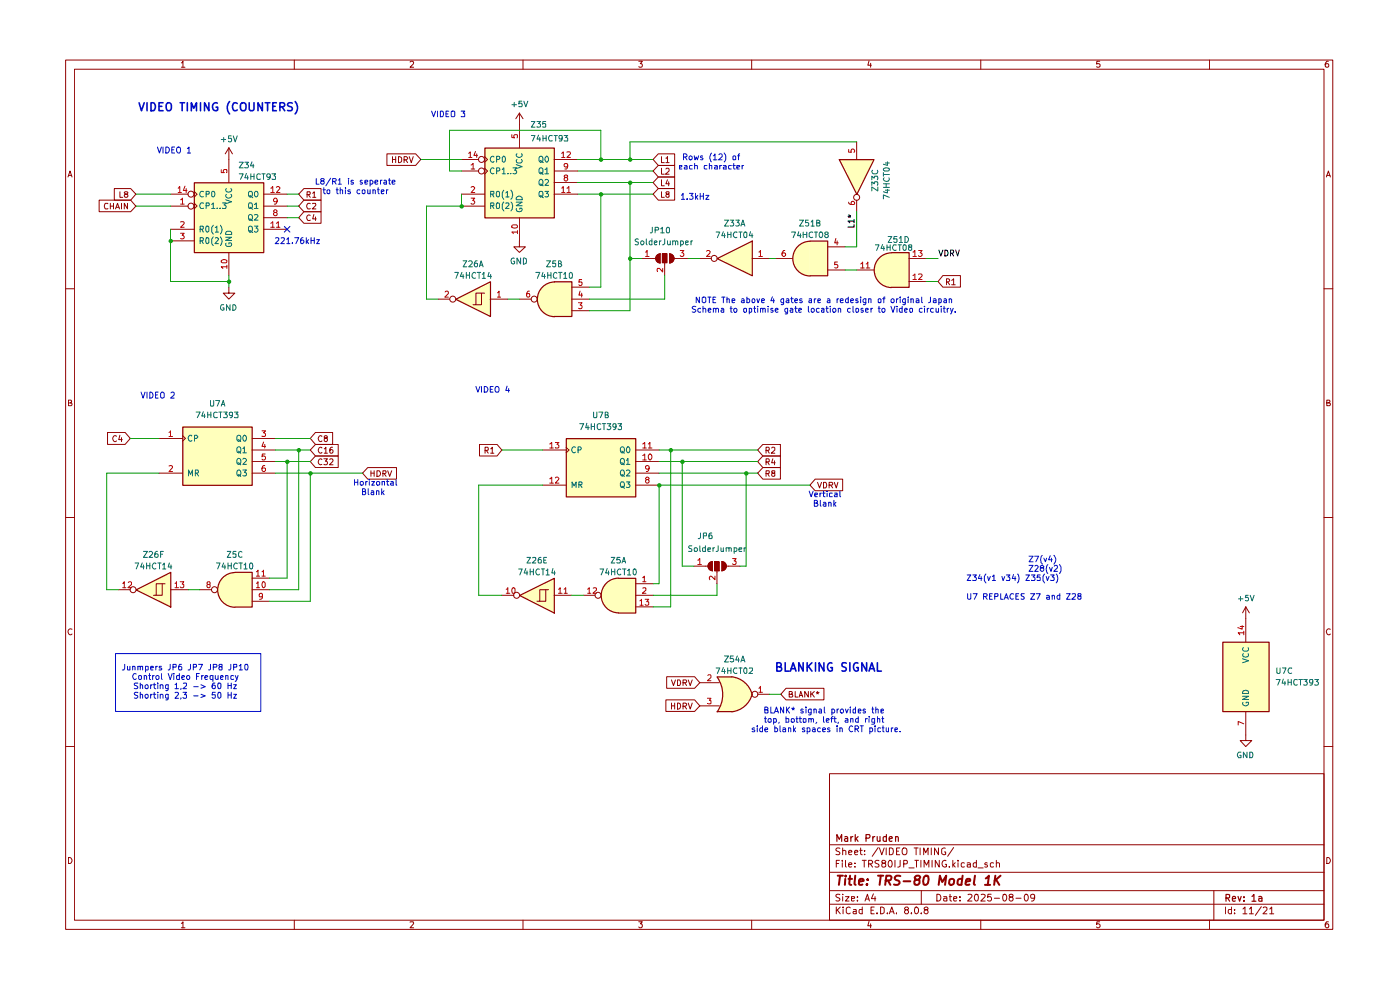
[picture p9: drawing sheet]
<svg xmlns="http://www.w3.org/2000/svg" width="297mm" height="210mm" viewBox="0 0 297 210" stroke-linecap="round" stroke-linejoin="round" font-family="sans-serif">
<g fill="none" stroke="#910000" stroke-width=".21">
<path d="M13.9 12.7h268.8v184.4h-268.8zM15.8 14.7h265.1v180.5h-265.1zM38.5 13.3h.1l.2-.3v1.3M38.5 14.3h.7M62.4 12.7v2M87 13.2l.5-.2 .3 .2-.1 .4-.7 .7h.8M111 12.7v2M135.5 13h.8l-.5 .5 .4 .1v.6h-.7M159.5 12.7v2M184.4 12.9l-.3 .9h.8M184.7 13.4v.9M208.1 12.7v2"/>
<path d="M233.3 13h-.6l-.1 .6h.7v.6h-.7M256.6 12.7v2M281.8 13a.71 .71 0 0 0-.7 .5 .71 .71 0 0 0 .3 .8l.4-.1v-.6l-.4-.1-.3 .3M14.4 37.5l.5-1.2 .4 1.2M14.5 37.2h.7M281.4 37.5l.4-1.2 .4 1.2M281.5 37.2h.6M13.9 61.3h1.9M280.9 61.3h1.8M14.5 85.5h.4l.3-.3-.2-.3h-.5v1.2h.6l.2-.5-.4-.1M281.5 85.5h.4l.2-.3-.1-.3h-.5v1.2h.6l.1-.5-.3-.1M13.9 109.8h1.9"/>
<path d="M280.9 109.8h1.8M15.3 133.5a.59 .59 0 0 0-.9 .5 .59 .59 0 0 0 .8 .6l.1-.1M282.2 133.5a.59 .59 0 0 0-.8 .5 .59 .59 0 0 0 .7 .6l.1-.1M13.9 158.4h1.9M280.9 158.4h1.8M176 164.1h104.9v31.1h-104.9zM176 179.2h104.9M178.2 180l-.6-.1-.3 .2 .1 .4 .8 .4-.1 .3h-.8M178.8 179.9v1.4M182.6 179.9v1.2l.3 .2M186.3 179.8l-1.3 1.8M186.6 179.9l.5 1.4 .5-1.4"/>
<path d="M188 179.9v1.4M188.7 179.9l.7 .1v1.1l-.3 .2h-.4zM190.9 179.9h-.7v1.4h.7M193.9 179.9h.9M194.3 179.9v1.4M195.2 179.9v1.4M197.6 179.9v1.4M199.1 179.9v1.4l-.9-1.4v1.4M200.5 180l-.3-.1-.4 .3 .1 .9 .3 .2 .4-.1v-.5h-.2M202.3 179.8l-1.3 1.8M14.5 181.9a.65 .65 0 0 1 .8 .6 .65 .65 0 0 1-.8 .7zM38.5 195.9l.3-.4v1.3"/>
<path d="M38.5 196.8h.7M62.4 195.2v1.9M87 195.6l.7-.1 .1 .3-.8 1h.8M111 195.2v1.9M135.5 195.5h.8l-.5 .5 .5 .2-.1 .5-.5 .1-.2-.2M159.5 195.2v1.9M176 191.8h104.9M176 188.9h104.9M176 185h104.9M177.4 192.4v1.4M177.4 183.2h.5M177.6 193l.7 .8"/>
<path d="M178.1 182.5h-.7v1.4M178.2 189.8h-.8l-.1 .3 .8 .4 .1 .4-.3 .2-.6-.1M178.3 192.4l-.9 .8M178.7 182.5v.2M178.7 183v.9M178.8 189.7v.1M178.8 180.5l.4-.1 .2 .1v.8M178.8 190.2v.9M178.9 192.4v.2M178.9 192.9v.9M179.4 190.2h.7l-.7 .9h.7M179.4 182.5v1.3l.1 .1"/>
<path d="M180 183.4l.7-.1-.2-.3-.5 .2v.6l.3 .1 .3-.1M180 180.8l.7-.1-.2-.3-.5 .1v.6l.3 .2 .3-.1M180.4 192.6l-.4-.2-.5 .3 .1 1 .4 .1 .4-.1M180.6 190.6l.7-.1-.1-.3h-.6v.8h.6M181.1 192.9h.5v.9M181.3 180.8l.7-.1-.2-.3h-.3l-.2 .1v.6l.2 .2 .4-.1M181.4 183.8v.1M181.4 183.1v.1M181.6 193.2l-.5 .1-.1 .2 .1 .3h.5M181.9 191v.1M181.9 190.2v.2M182.4 180.4h.5"/>
<path d="M182.9 192.9h-.5l-.2 .7a.45 .45 0 0 0 .7 .2M182.9 192.4v1.4M182.9 182.5h.9M183.3 182.5v1.4M183.4 181.2v.1M183.4 180.5h.1M183.5 191.1l.5-1.4 .4 1.4M183.7 190.7h.7M184.3 183.3h.6l.2-.3v-.3l-.2-.2h-.6v1.4M184.4 195.4l-.3 1h.8M184.6 183.3l.5 .6M184.7 196v.8"/>
<path d="M184.8 193.1h.5M185.3 189.6l-.4 1h.9M185.5 192.4h-.7v1.4h.7M185.6 190.2v.9M186 193.7v.1M186.5 182.6a.6 .6 0 0 0-.9 .1l.1 .4 .7 .2 .1 .2-.3 .4-.6-.1M186.8 192.4h.4l.4 .3v.8l-.4 .3h-.4zM187.3 183.1h-.1l-.1-.3 .1-.2a.48 .48 0 0 1 .7 .2l-.2 .3-.5 .1a.47 .47 0 0 0 0 .7 .47 .47 0 0 0 .7-.2l-.1-.4-.2-.2M188.3 193.7v.1M188.7 193.8l.5-1.4 .5 1.4M188.8 182.5a.76 .76 0 0 1 .5 .7 .76 .76 0 0 1-.5 .7l-.3-.2a.99 .99 0 0 1 .3-1.2zM188.8 193.4h.7"/>
<path d="M189.9 182.5v1.4M190.2 193.7v.1M190.2 180.5h.4M191 182.5v1.3l-.5 .1M191.5 180l.2-.1a.57 .57 0 0 1 .7 .5v.4a.57 .57 0 0 1-.7 .5l-.1-.1a.99 .99 0 0 1-.1-1.2zM191.7 183.3l.7-.1 .1-.5-.3-.2h-.5v1.4M192.1 193l-.2-.3 .2-.3h.4l.2 .3v.2l-.7 .3-.1 .4 .2 .2h.4l.2-.2-.2-.6M192.8 184.1h1.1M193.3 193.7v.1M194.1 192.6l.2-.2a.75 .75 0 0 1 .6 .7 .75 .75 0 0 1-.6 .7l-.2-.1-.1-.4zM194.1 182.5h.8M194.4 182.5v1.4"/>
<path d="M195.4 182.5v1.4M195.4 193.7v.1M195.4 188.9v2.9M196 181.3v-1.4l.4 1 .5-1v1.4M196 183.9v-1.4l.5 1 .6-1v1.4M196.4 193l-.4-.3 .4-.3h.2l.3 .3-.3 .3a.45 .45 0 0 0-.6 .4 .45 .45 0 0 0 .6 .4l.3-.2-.3-.6M197.7 182.5v1.4M198.7 189.7a.73 .73 0 0 1 .9 .7 .73 .73 0 0 1-.9 .7zM199.3 182.5v1.4l-.9-1.4v1.4M200.2 190.2h.6l.1 .9M200.7 182.6a.67 .67 0 0 0-.9 .7 .67 .67 0 0 0 1 .5v-.5h-.3M200.9 190.5l-.7 .1v.4h.7"/>
<path d="M201.4 183.8v.1M201.4 190.2h.5M201.5 189.7v1.3l.4 .1M202.1 182.5v1.4M202.2 183.4l.4 .5M202.3 190.6l.7-.1-.1-.3h-.5l-.1 .2v.6l.2 .1 .4-.1M202.6 183l-.5 .5M203.2 182.5v.2M203.2 183v.9M203.7 191v.1M203.7 190.2v.2M204.6 183.1l-.4-.1-.3 .3 .1 .5h.6"/>
<path d="M205.2 183.1l.4-.1 .3 .2v.7M205.4 189.8l.5-.1 .3 .4-.9 1h.9M205.9 183.3l-.7 .1v.4h.7M206.9 189.8h.5a1.01 1.01 0 0 1-.2 1.3 .87 .87 0 0 1-.3-1.3zM207.1 183.1l-.4-.1-.2 .3v.5h.6M207.1 182.5v1.4M207.5 184.1h1.1M208.1 195.2v1.9M208.1 189.8h.8l.1 .3-.9 1h.9M209.4 183.1l-.3-.1-.2 .3 .1 .1h.3l.2 .4-.2 .1-.4-.1M210.3 189.7h-.7l-.1 .7 .6-.2 .2 .3v.4l-.2 .2-.6-.1M210.8 183.1l-.5-.1-.2 .3 .1 .5h.6"/>
<path d="M210.9 190.5h1.1M211.4 183.1l.4-.1 .2 .2v.7M211.4 182.5v1.4M212.8 189.8l.3-.1a.73 .73 0 0 1 .5 .7 .73 .73 0 0 1-.5 .7l-.3-.1-.1-.5zM214.3 190.3l-.2-.3 .1-.2h.6v.4l-.5 .1-.2 .2v.4l.2 .2h.4l.2-.2v-.4l-.2-.2M215.5 190.5h1.1M217.5 189.8l.1-.1a.73 .73 0 0 1 .6 .7 .73 .73 0 0 1-.6 .7l-.3-.6zM219.5 190.3l-.2 .2h-.5l-.2-.2 .1-.5 .5-.1 .3 .2-.2 1.1-.5 .1M233.3 195.5h-.6l-.1 .6 .2-.1h.3l.3 .2v.3l-.3 .3h-.3l-.2-.2M256.6 195.2v1.9M257.5 188.9v6.3M260 192.4v1.4"/>
<path d="M261.2 192.9h-.5l-.1 .3v.4l.2 .2h.4M261.2 192.4v1.4M261.9 193.7v.1M261.9 192.9v.2M263.7 192.8l.4-.4v1.4M263.7 193.8h.8M265 192.8l.5-.4v1.4M265 193.8h.9M267.6 192.3l-1.3 1.9M268 192.6l.2-.2 .5 .1 .1 .5-.9 .8h.9M269.4 192.8l.4-.4v1.4M269.4 193.8h.8"/>
<path d="M281.5 181.9a.65 .65 0 0 1 .7 .6 .65 .65 0 0 1-.7 .7zM281.8 195.5h-.4l-.3 .5v.5l.3 .3 .4-.1v-.7h-.4l-.3 .2"/>
</g>
<g fill="none" stroke="#910000" stroke-width=".25">
<path d="M177.5 178.5v-1.5l.5 1 .6-1v1.5M179.2 177.5h.5l.1 1M179.8 177.8l-.5 .1-.2 .2 .2 .4 .5-.1M180.5 177.5v1M180.9 177.5l-.4 .3M181.4 177v1.5M181.6 177.9l.4 .6M182 177.5l-.6 .5M183.7 177.8h.6a.45 .45 0 0 0 .1-.8h-.7v1.5M185.2 177.5v1M185.6 177.5l-.4 .3M186.1 177.5l.1 .9 .3 .1 .2-.2"/>
<path d="M186.7 177.5v1M188 177.5h-.4l-.2 .1v.7l.2 .2 .4-.1M188 177v1.5M188.6 178l.7-.2-.2-.3h-.4l-.1 .7 .3 .3 .3-.1M190 177.6l.2-.1h.3l.1 1M190 177.5v1M260.1 190.5l.7-.1 .1-.6-.8-.1v1.5M260.4 190.5l.5 .7M261.4 190.7l.7-.1-.1-.4h-.5l-.1 .7 .2 .3 .4-.1M262.6 190.2l.4 1 .3-1M263.9 191v.2M263.9 190.2v.2"/>
<path d="M265.6 190.2l.4-.5v1.5M265.6 191.2h.8M267 190.2h.6l.1 1M267.7 190.6l-.7 .1v.4h.7"/>
</g>
<g fill="none" stroke="#910000" stroke-width=".42">
<path d="M177.7 185.8h1.1M178.2 185.8l-.2 1.9M179.3 186.4l-.1 1.3M179.4 185.8v.1M180 186.4h.8M180.3 185.8l-.1 1.6 .4 .3M181.4 185.8l-.1 1.6 .2 .3M182.2 187l1-.1-.1-.4a.6 .6 0 0 0-.8 .2v.9h.7M184 187.5l-.1 .2-.1-.1 .2-.1-.1 .2M184.1 186.5v.2M186.3 185.8h1.1M186.9 185.8l-.3 1.9"/>
<path d="M187.9 186.8l1-.1 .2-.6v-.2l-.3-.1h-.8l-.2 1.9M188.4 186.8l.5 .9M191 185.8h-.8l-.4 .3 .1 .4 .8 .4 .1 .5-.4 .3-.8-.1M191.7 186.9h1.4M194.4 186.6l-.3-.2v-.3a.72 .72 0 0 1 1-.3l.1 .3-.2 .4-.8 .2a.75 .75 0 0 0-.1 .9 .72 .72 0 0 0 1-.2v-.6l-.3-.2M196 186.1l.4-.3 .5 .1a1.62 1.62 0 0 1-.5 1.8l-.5-.2-.1-.6zM199.1 187.7l.3-1.9 .5 1.3 .8-1.3-.2 1.9M201.5 186.6l.3-.2 .5 .2v.9l-.4 .2-.5-.2zM204.1 186.5l-.5-.1-.4 .4v.7l.2 .2 .6-.1M204.2 185.8l-.2 1.9M204.9 187l.9-.1v-.4h-.7l-.3 .9 .3 .3 .5-.1M206.8 185.8l-.2 1.6 .2 .3"/>
<path d="M209 187.7h1.1M209.1 186.3l.7-.5-.3 1.9M211.2 185.8l-.3 1.9M211.3 186.6l.7 1.1M212.3 185.8l-1.3 1.1"/>
</g>
<g fill="#ffffbc">
<path d="M120.1 93h14.7v12.4h-14.7z"/>
<path d="M154.6 145.9l4.9 1.3a5.1 5.1 0 0 1-4.3 3.7z"/>
<path d="M152.1 143.5h3.1v7.4h-3.1a6.3 6.3 0 0 0 0-7.4z"/>
<path d="M155.2 143.5a5.1 5.1 0 0 1 4.3 3.8l-4.9 1.2z"/>
<path d="M259.4 136.2h9.8v14.7h-9.8z"/>
<path d="M110.2 126.3l7.4-3.7v7.4z"/>
<path d="M128.6 123.7a3.7 3.7 0 0 1 2.6-1.1v7.4a3.7 3.7 0 0 1-3.4-2.3 3.7 3.7 0 0 1 .8-4z"/>
<path d="M131.2 122.6h3.6v7.4h-3.6z"/>
<path d="M41.2 38.7h14.7v14.8h-14.7z"/>
<path d="M115 60.9a3.7 3.7 0 0 1 2.6-1.1v7.3a3.7 3.7 0 0 1-3.4-2.2 3.7 3.7 0 0 1 .8-4z"/>
<path d="M117.6 59.7h3.7v7.4h-3.7z"/>
<path d="M96.6 63.5l7.4-3.8v7.4z"/>
<path d="M102.8 31.4h14.8v14.8h-14.8z"/>
<path d="M186.5 54.7a3.7 3.7 0 0 1 2.6-1.1v7.4a3.7 3.7 0 0 1-3.4-2.3 3.7 3.7 0 0 1 .8-4z"/>
<path d="M189.1 53.5h3.7v7.4h-3.7z"/>
<path d="M152.1 54.8l7.4-3.7v7.4z"/>
<path d="M169.2 52.2a3.7 3.7 0 0 1 2.6-1.1v7.4a3.7 3.7 0 0 1-3.4-2.3 3.7 3.7 0 0 1 .8-4z"/>
<path d="M171.8 51.1h3.8v7.4h-3.8z"/>
<path d="M178 33.8h7.4l-3.7 7.4z"/>
<path d="M28.8 125.1l7.4-3.7v7.3z"/>
<path d="M47.2 122.5a3.7 3.7 0 0 1 2.6-1.1v7.4a3.7 3.7 0 0 1-3.4-2.3 3.7 3.7 0 0 1 .8-4z"/>
<path d="M49.8 121.4h3.7v7.3h-3.7z"/>
<path d="M38.7 90.5h14.8v12.4h-14.8z"/>
</g>
<g fill="none" stroke="#910000" stroke-width=".21">
<path d="M101.7 94.3h3.7l1.1 1.2-1.1 1.2h-3.7zM102.9 95.5h.7v-.5l-.2-.1h-.5v1.2M103.2 95.5l.4 .6M104.1 95.2l.3-.3v1.2M104.1 96.1h.7M115.1 95.5h5M120.1 94.9l.6 .6-.6 .5M134.8 97.9h5M134.8 95.5h5M161.8 94.3h3.8v2.4h-3.8l-1.1-1.2zM162.5 95.5h.7v-.5l-.2-.1h-.5v1.2M162.9 95.5l.3 .6"/>
<path d="M163.7 95l.2-.1h.3l.2 .1v.5l-.8 .6h.8M115.1 102.9h5M134.8 102.9h5M134.8 100.4h5M151.2 119.1a.97 .97 0 0 0-1 1 .97 .97 0 0 0 1 1M141.3 148.5h6.1l1.1 1.2-1.1 1.2h-6.1zM141.4 143.5h6l1.1 1.3-1.1 1.2h-6zM142.4 144.2l.5 1.2 .4-1.2M142.4 149.1v1.3M142.4 149.7h.7M143.1 149.1v1.3M143.7 149.1a.64 .64 0 0 1 .7 .7 .64 .64 0 0 1-.7 .6z"/>
<path d="M143.7 144.2a.66 .66 0 0 1 .7 .5 .66 .66 0 0 1-.3 .7h-.4zM144.9 149.8h.5l.3-.2-.1-.4-.7-.1v1.3M144.9 144.8h.6l.2-.2-.1-.3-.7-.1v1.2M145.2 149.8l.5 .6M145.2 144.8l.5 .6M146 149.1l.4 1.3 .4-1.3M146 144.2l.4 1.2 .4-1.2M148.5 149.7h4.1M148.5 144.8h4.1M160.7 147.3h2.5"/>
<circle cx="160.1" cy="147.3" r=".64"/>
</g>
<path d="M120.1 93h14.8v12.4h-14.8zM152.1 143.6a6.3 6.3 0 0 1 0 7.4M152.1 151h3.2M152.1 143.6h3.2M155.2 143.6a5.1 5.1 0 0 1 4.4 3.7M159.6 147.3a5.1 5.1 0 0 1-4.3 3.7" fill="none" stroke="#910000" stroke-width=".25"/>
<g fill="none" stroke="#006665" stroke-width=".21">
<path d="M122 94.9l-.1-.1a.64 .64 0 0 0-.6 .6 .64 .64 0 0 0 .6 .6l.1-.1M122.6 95.5l.6-.1v-.5l-.6-.1v1.2M131.7 97.4l.2-.2 .5 .2 .1 .7-.4 .4-.4-.2zM131.7 94.9l.2-.1 .5 .1 .1 .7-.4 .4-.4-.1zM131.8 99.8l.3-.1a.73 .73 0 0 1 0 1.3l-.3-.1a.87 .87 0 0 1 0-1.1zM131.9 98.2l.6 .4M131.9 95.7l.6 .4M132.9 97.7l.3-.5v1.3M132.9 99.9l.1-.2h.4l.2 .2v.4l-.7 .7h.7M132.9 98.5h.7M133 94.9a.61 .61 0 0 1 .7 .4 .61 .61 0 0 1-.4 .7 .71 .71 0 0 1-.3-1.1zM121.4 103.4v-1.2l.4 .9 .4-.9v1.2"/>
<path d="M122.8 102.8h.6v-.6h-.6v1.2M123.1 102.8l.4 .6M131.8 102.2h.5a.77 .77 0 0 1-.2 1.2l-.3-.1a.87 .87 0 0 1 0-1.1zM131.9 103.2h.2l.4 .4M131.9 100.7h.2l.4 .3M132.9 102.2h.7l-.4 .5 .4 .2v.4h-.7"/>
</g>
<g fill="none" stroke="#ba0000" stroke-width=".21">
<path d="M116.6 94.2l.4-.4v1.2M116.6 95h.8M117.8 93.8h.8l-.5 .5 .5 .2v.4l-.2 .1-.6-.1M136.4 96.6l.4-.3v1.3M136.4 94.2l.4-.4v1.2M136.4 97.6h.7M136.4 95h.7M137.5 94.2l.4-.4v1.2M137.5 95h.8M137.7 96.4l.2-.1a.67 .67 0 0 1 .4 .6 .67 .67 0 0 1-.4 .7l-.2-.2a.78 .78 0 0 1 0-1zM137.7 99.3l-.1 .1a.42 .42 0 0 1-.5 0 .42 .42 0 0 1-.1-.6h.5a.72 .72 0 0 1 .2 .7 .72 .72 0 0 1-.6 .5M116.6 101.6l.4-.4v1.3"/>
<path d="M116.6 102.5h.8M117.8 101.4l.2-.2h.3l.3 .3-.8 1h.8M137.2 101.7l-.3-.2 .3-.3h.3l.2 .4-.8 .4v.2l.3 .3h.3l.2-.3v-.2l-.2-.3M150.1 148.1h.7l-.3 .4 .3 .1v.6h-.7M150.2 143.3l.1-.2h.4l.1 .2v.4l-.7 .7h.7M161 146l.3-.4v1.2M161 146.8h.8"/>
</g>
<path d="M150.5 119.4l.7-.3v2a.97 .97 0 0 1-.9-.6 .97 .97 0 0 1 .2-1.1z" fill="#910000"/>
<path d="M151.6 119.2h1v1.9h-1z" fill="none" stroke="#910000" stroke-width=".21"/>
<path d="M151.6 119.2h1v1.9h-1z" fill="#910000"/>
<path d="M151.2 119.2v1.9M153.1 119.2v1.9M153.1 119.1a.97 .97 0 0 1 1 1 .97 .97 0 0 1-1 1M149.6 120.1h.6M152.1 121.1v.3M154 120.1h.6" fill="none" stroke="#910000" stroke-width=".21"/>
<path d="M153.1 119.1a.97 .97 0 0 1 1 1 .97 .97 0 0 1-1 1z" fill="#910000"/>
<g fill="none" stroke="#910000" stroke-width=".21">
<path d="M24.3 40h3.4l1.1 1.2-1.1 1.3h-3.4zM48.6 31.4v7.3M48.6 31.4l-.8 1.2M48.6 31.4l.7 1.2M64.5 40h3.6v2.5h-3.6l-1.1-1.3zM82.1 32.6h6.1l1.1 1.2-1.1 1.3h-6.1zM83.3 33.2v1.3M83.3 33.8h.6M83.9 33.2v1.3M84.5 33.2l.6 .2 .1 .2v.6l-.4 .3h-.3zM85.7 33.9h.5l.3-.4-.3-.3h-.5v1.3M86.1 33.9l.4 .6"/>
<path d="M86.8 33.2l.4 1.3 .5-1.3M97.9 33.8h3.7M97.9 36.3h3.7M102.8 35.7l.6 .6-.6 .7M102.8 33.2l.6 .6-.6 .6M110.2 24v7.4M110.2 24l-.8 1.2M110.2 24l.8 1.2M117.6 33.8h4.9M117.6 36.3h4.9M117.6 38.7h4.9M21 42.5h6.7l1.1 1.2-1.1 1.2h-6.7z"/>
<path d="M22.9 43.2l-.1-.1a.66 .66 0 0 0-.6 .5 .66 .66 0 0 0 .2 .7l.5-.1M23.4 43.7h.7M23.4 43.1v1.2M24.1 43.1v1.2M24.5 44.3l.4-1.2 .5 1.2M24.7 44h.6M25.4 40.7v1.2h.6M25.8 43.1v1.2M26.6 41.2l-.2-.3 .1-.2h.5l.1 .1-.2 .4h-.3l-.2 .2 .2 .5h.3l.2-.3-.2-.4M27 43.1v1.2l-.6-1.2v1.2M36.2 43.7h3.7M36.2 48.6h5"/>
<path d="M36.2 41.2h3.7M36.2 51.1h5M41.2 43l.6 .7-.6 .6M41.2 40.6l.6 .6-.6 .7M48.6 53.5v5M55.9 43.7h5M55.9 48.6h5M55.9 41.2h5M55.9 46.2h5M64.5 44.9h3.6v2.5h-3.6l-1.1-1.2zM64.5 42.5h3.6v2.4h-3.6l-1.1-1.2zM65.1 41.3h.6v-.6h-.6v1.2"/>
<path d="M65.4 41.3l.4 .6M65.8 45.7a.61 .61 0 0 0-.7 .3 .61 .61 0 0 0 .2 .8l.5-.1M65.8 43.2l-.1-.1a.66 .66 0 0 0-.6 .5 .66 .66 0 0 0 .2 .7l.5-.1M66.3 43.2l.6-.1 .1 .4-.8 .8h.8M66.3 41l.4-.3v1.2M66.3 41.9h.7M66.6 45.5l-.3 .9h.8M66.9 46v.8M97.9 43.7h4.9M97.9 41.2h4.9M110.2 46.2v6.2h1.3l-1.3 1.1-1.2-1.1h1.2M117.6 41.2h4.9"/>
<path d="M140.1 53.8a.97 .97 0 0 0-1 1 .97 .97 0 0 0 1 1M148.5 54.8h2.4M159.5 54.8h3.7M164.5 54.8h3.6M175.6 57.3h3.7M175.6 52.4h3.7M181.7 57.3h3.7M192.8 59.7h3.7M192.8 54.8h3.7M200 58.5h3.7v2.4h-3.7l-1-1.2zM200.8 59.8h.4l.3-.2-.1-.4-.6-.1v1.3M201 59.8l.5 .6"/>
<path d="M201.9 59.5l.4-.4v1.3M48.6 60.9v1.3h1.2l-1.2 1.3-1.2-1.3h1.2M92.9 63.5h2.5M102.1 62.2v2.4h-1.1M102.8 62.2h-1.8v2.4h-.6M104 63.5h3.7M110.2 63.5h2.4M121.3 65.9h3.7M121.3 63.5h3.7M121.3 60.9h3.7M201.9 60.4h.7M161.8 96.7h3.8v2.5h-3.8l-1.1-1.3z"/>
<path d="M161.8 99.2h3.8v2.4h-3.8l-1.1-1.2zM162.5 98l.7-.1v-.4l-.2-.2h-.5v1.3M162.9 98l.3 .6M164 97.3l-.3 .9h.8M164.3 97.7v.9M162.5 100.5l.7-.1v-.5h-.7v1.1M162.9 100.5l.3 .5M164 100.4l-.3-.3 .1-.2h.5l.1 .3-.6 .3a.36 .36 0 0 0 .2 .5h.4v-.5l-.2-.1M172.9 101.6h5.9v2.5h-5.9l-1.1-1.2zM173.4 102.3l.5 1.2 .4-1.2M174.7 102.3a.66 .66 0 0 1 .7 .4 .66 .66 0 0 1-.3 .8h-.4zM175.9 102.9h.6l.2-.4-.2-.2h-.6v1.2"/>
<path d="M176.2 102.9l.5 .6M177 102.3l.4 1.2 .4-1.2M106.5 126.3h2.5M115.8 125.1v2.4h-1.3M116.4 125.1h-1.9v2.4h-.6M117.6 126.3h3.7M123.7 126.3h2.5M134.8 126.3h3.8M134.8 123.8h3.8M134.8 128.7h3.8M147.2 120.1h2.4M152.1 121.4v2.4"/>
<path d="M154.6 120.1h2.4M264.3 128.7l-.7 1.3M264.3 128.7v7.5M264.3 128.7l.7 1.3M166.7 146h8.1v2.5h-8.1l-1.1-1.2zM167.4 147.3l.6-.1v-.4l-.6-.1v1.2h.6l.2-.4-.4-.2M168.7 146.7v1.2h.6M169.5 147.9l.4-1.2 .4 1.2M169.6 147.5h.6M171.5 146.7v1.2l-.8-1.2v1.2M172 146.7v1.2M172.2 147.2l.6 .7"/>
<path d="M172.8 146.7l-.8 .7M173.2 146.8h.6M173.3 147.2l.1-.3 .2 .3M173.4 146.7v.2M264.3 150.9v6.2h1.3l-1.3 1.3-1.2-1.3h1.2"/>
<circle cx="102.1" cy="36.3" r=".64"/>
<circle cx="102.1" cy="33.8" r=".64"/>
<circle cx="40.5" cy="43.7" r=".64"/>
<circle cx="40.5" cy="41.2" r=".64"/>
<circle cx="151.5" cy="54.8" r=".64"/>
<circle cx="96" cy="63.5" r=".64"/>
<circle cx="113.3" cy="63.5" r=".64"/>
<circle cx="109.6" cy="126.3" r=".64"/>
<circle cx="126.9" cy="126.3" r=".64"/>
</g>
<g fill="none" stroke="#ba0000" stroke-width=".21">
<path d="M37.8 39.9l.3-.3v1.2M39.2 39.5l-.3 .9h.8M39.5 40v.8M46.9 36v.6h.6l-.1-.2 .1-.4h.6l-.1 .6M57.4 39.9l.5-.3v1.2M58.6 39.7l.2-.1h.3l.3 .2-.8 1h.8M99.4 32.5l.4-.3v1.2M99.4 33.4h.7M99.9 35l.5-.3v1.2M99.9 39.7l.6-.1 .2 .2-.8 1h.8M99.9 35.9h.8M100.9 32.1l-.4 .9h.8"/>
<path d="M101.1 32.6v.8M108.6 28.6v.6h.6l-.2-.1v-.4l.2-.1h.5v.6M119.2 39.9l.3-.3v1.2M119.2 32.5l.3-.3v1.2M119.2 33.4h.6M119.9 37.6l-.2-.2 .1-.2h.5v.3l-.4 .1-.2 .3v.2l.2 .3h.3l.2-.3v-.2l-.2-.3M120.3 39.9l.4-.3v1.2M120.3 32.3l.6-.1 .1 .3-.7 .9h.7M120.4 35.2l-.1 .1a.42 .42 0 0 1-.5 0 .42 .42 0 0 1 0-.6h.4l.2 .2-.1 .9-.5 .1M37.8 40.8h.7M38.3 42.4l.4-.4v1.3M38.3 47.1l.6-.1 .2 .2-.1 .3-.7 .7h.8"/>
<path d="M38.3 49.5h.8l-.5 .4 .5 .3-.1 .4h-.7M38.3 43.3h.8M46.9 55.2h.1a.94 .94 0 0 1 1.1 0v.4l-.1 .1h-.8l-.3-.1zM48.1 56.6h-1.2l.4 .3M48.1 56.3v.6M57.4 47.4l.5-.4v1.2M57.4 48.2h.8M57.4 40.8h.8M58.3 45.1l-.3-.4 .3-.2h.2l.3 .3-.8 .4 .1 .5 .2 .1h.2l.3-.3v-.3l-.3-.1M58.6 47.4l.4-.4v1.2M58.6 48.2h.8M58.8 42.6l-.2 .2h-.4l-.2-.2v-.3l.3-.3h.2l.3 .3-.2 .8-.4 .2"/>
<path d="M99.9 42h.8l-.4 .5 .3 .1 .1 .4-.2 .3h-.4l-.2-.2M108.6 47.9l.2-.2h.8l.2 .2v.3a.86 .86 0 0 1-1.2-.1zM109.8 49.2h-1.2l.3 .4M109.8 48.9v.7M119.2 40.8h.6M120.3 40.8h.7M123.4 59.3h-.5l-.1 .6 .6-.1v.7l-.4 .1-.2-.2M149.9 53.3l.2-.2h.3l.3 .3-.1 .3-.7 .7h.8M161 53.5h.2l.1-.4v1.3M161 54.4h.8M166.5 53.1l-.3 .2a.7 .7 0 0 0 0 1.1h.2l.3-.3v-.2l-.3-.3h-.2l-.3 .3M177.3 50.6l-.2 .9h.7"/>
<path d="M177.6 51.1v.8M177.7 55.6h-.6v.6h.6l.1 .4-.3 .2h-.4M182.6 56l.4-.4v1.2M182.6 56.8h.7M183.8 56l.3-.4v1.2M183.8 56.8h.7M193.7 58.5l.4-.4v1.2M193.7 53.5l.4-.4v1.3M193.7 59.3h.7M193.7 54.4h.7M194.9 58.2l.5-.1 .2 .2-.1 .3-.6 .7h.7M194.9 53.1h.7l-.4 .5 .3 .1 .1 .4-.2 .3h-.4l-.1-.2"/>
<path d="M94.4 61.9l.2-.1h.3l.2 .1v.4l-.7 .7h.7M105.5 62.1l.4-.3v1.2M105.5 63h.7M112.3 61.8h-.2a.93 .93 0 0 0-.3 1.1 .43 .43 0 0 0 .5-.1 .43 .43 0 0 0 0-.5h-.5l-.1 .2M122.7 64.2h.8l-.4 .5 .3 .1v.6h-.7M123.1 61.8l-.3 .8h.8M123.4 62.2v.8M148 118.8l.5-.3v1.3M148 119.8h.8M155.4 118.5h.8l-.5 .5h.4l.1 .2-.1 .5-.5 .1-.2-.2M107.4 125l.3-.3v1.2M107.4 125.9h.8"/>
<path d="M108.7 124.8l.3-.1 .3 .2v.8l-.2 .2-.4-.1zM118.5 125l.3-.3v1.2M118.5 125.9h.7M119.7 125l.3-.3v1.2M119.7 125.9h.6M124.7 125l.3-.3v1.2M124.7 125.9h.6M125.9 124.8h.6v.4l-.7 .7h.7M135.8 127.5l.3-.4v1.3M135.8 128.4h.6M136.4 122.5l.3-.3v1.2M136.4 124.8h.6v.4l-.7 .7h.7"/>
<path d="M136.4 123.4h.6M136.9 127.1h.7l-.4 .5 .4 .1v.5l-.1 .2h-.5l-.1-.2M151.7 122.2v.8l-.9-.8-.3 .3 .1 .5M263.1 132.9h.8M263.5 132.7v.8l-.9-.4M263.9 134.2h-1.2l.3 .5M263.9 133.9v.8M263.9 153.5l-1.2-.5v.8"/>
</g>
<g fill="none" stroke="#910000" stroke-width=".25">
<path d="M41.2 38.8h14.8v14.8h-14.8zM102.9 31.4h14.7v14.8h-14.7zM117.6 59.8h3.7v7.3h-3.7M117.7 59.8a3.7 3.7 0 0 0-3.7 3.7 3.7 3.7 0 0 0 3.7 3.7M152.1 54.9l7.5-3.8v7.4zM171.9 51.2a3.7 3.7 0 0 0-3.7 3.7 3.7 3.7 0 0 0 3.7 3.6M171.9 51.1h3.7v7.4h-3.7M189.1 53.6a3.7 3.7 0 0 0-3.6 3.7 3.7 3.7 0 0 0 3.6 3.7M189.1 53.6h3.8v7.4h-3.8M96.7 63.5l7.3-3.7v7.3zM110.2 126.3l7.4-3.6v7.3zM131.2 122.6a3.7 3.7 0 0 0-3.7 3.7 3.7 3.7 0 0 0 3.7 3.7"/>
<path d="M131.2 122.7h3.7v7.3h-3.7M259.4 136.2h9.8v14.8h-9.8z"/>
</g>
<g fill="none" stroke="#006665" stroke-width=".21">
<path d="M48 40l-.1 .3a.65 .65 0 0 0 .6 .5 .65 .65 0 0 0 .6-.5l-.1-.3M104.8 35.8l-.2-.2a.6 .6 0 0 0-.6 .7 .6 .6 0 0 0 .8 .5M104.8 33.3l-.2-.2a.64 .64 0 0 0-.6 .7 .64 .64 0 0 0 .6 .6l.2-.2M105.4 36.3l.6-.1v-.5l-.6-.1v1.3M105.4 33.8l.6-.1v-.5l-.6-.1v1.3M106.5 35.9l.4-.3v1.3M106.5 36.9h.7M106.8 33.1a.68 .68 0 0 1 .4 .7 .68 .68 0 0 1-.4 .6l-.3-.2v-.8zM107.7 36.8v.1M108.3 36.8v.1M108.8 35.6h.8l-.4 .5 .3 .1v.6h-.7M109.5 34.9l1.3 .4-1.3 .5"/>
<path d="M109.7 33.8l-.2 .4 .3 .4h.6l.3-.2 .1-.3-.2-.3M109.7 32.6l-.2 .2a.64 .64 0 0 0 .6 .6 .64 .64 0 0 0 .7-.6l-.2-.2M114.4 33.3l.3-.2 .4 .2 .1 .7-.4 .4-.4-.2zM114.4 35.8l.3-.2 .4 .2 .1 .6-.4 .5-.4-.2zM114.5 38.1h.3a.73 .73 0 0 1 0 1.2l-.3-.1a.87 .87 0 0 1 0-1.1zM114.6 34.1l.7 .4M114.6 39.1h.2l.5 .3M114.6 36.5l.7 .5M115.6 38.2l.5-.1 .3 .2-.1 .3-.7 .7h.8M115.6 35.9l.4-.3v1.3M115.6 36.9h.8M115.9 33.1a.68 .68 0 0 1 .5 .7 .68 .68 0 0 1-.5 .6 .75 .75 0 0 1 0-1.3z"/>
<path d="M42.5 48.6h.5l.1-.1v-.5h-.6v1.2M42.5 51.1h.5l.1-.2v-.4l-.6-.1v1.3M42.8 48.6l.3 .6M42.8 51.1l.3 .6M43.1 43.1l-.5-.1-.2 .6 .2 .6 .5-.1M43.1 40.7l-.5-.1a.61 .61 0 0 0-.2 .8 .61 .61 0 0 0 .7 .3M43.7 43.6h.6v-.6h-.6v1.2M43.7 41.2h.6v-.6h-.6v1.2M43.7 48h.4l.2 .2v.8l-.2 .2-.4-.1zM43.7 50.5l.4-.1 .2 .3v.7l-.2 .3-.4-.2zM44.9 43.4l.3-.4v1.2M44.9 40.8l.2-.2 .3 .1a.66 .66 0 0 1-.2 1.1l-.3-.3z"/>
<path d="M44.9 44.2h.7M45.2 47.8l-.3 .5v.8l.3 .6M45.2 50.2l-.3 .6v.8l.3 .5M45.7 48.3l.3-.3v1.2M45.7 50.5l.4-.1 .2 .4-.7 .9h.7M45.7 49.2h.6M46.1 44.1v.1M46.7 44.1v.1M46.8 47.8a1.44 1.44 0 0 1 0 1.9M46.8 50.2a1.44 1.44 0 0 1 0 1.9M47.2 43h.8l-.5 .5 .5 .2-.1 .4h-.7M47.9 50.3h1.2l-1.2 .7h1.2"/>
<path d="M47.9 42.4l1.2 .4-1.2 .4M48 51.6l-.1 .3 .3 .4h.6l.3-.4-.1-.4h-.4v.3M48 49.2l.2-.1h.6l.3 .3v.3h-1.2zM48 41.3l-.1 .1a.64 .64 0 0 0 .6 .6 .64 .64 0 0 0 .6-.6l-.1-.1M52.8 48.1l.2-.1h.4a.8 .8 0 0 1-.2 1.2h-.2a.79 .79 0 0 1-.2-1.1zM52.8 45.7l.2-.2 .4 .1a.87 .87 0 0 1 0 1.1h-.5l-.2-.4zM52.9 40.6h.5a.77 .77 0 0 1-.2 1.2l-.3-.1a.87 .87 0 0 1 0-1.1zM52.9 43h.5l.1 .2v.6l-.1 .4h-.5l-.1-.1-.1-.6zM53 48.9l.6 .4M53 41.5h.2l.4 .4M53 46.4l.6 .5M53 44h.2l.4 .4"/>
<path d="M54 48h.7l-.4 .4 .4 .2v.4l-.2 .2h-.4l-.1-.1M54 45.6l.5-.1 .2 .3-.7 .9h.7M54 43.4l.4-.4v1.2M54 44.2h.7M54.1 40.8l.1-.2 .4 .1a.66 .66 0 0 1-.3 1.1l-.1-.1a.67 .67 0 0 1-.1-.9zM104.1 41.2h.6l.1-.5-.7-.1v1.2M104.1 43.6h.6l.1-.5-.7-.1v1.2M104.4 41.2l.4 .6M104.4 43.6l.4 .6M105.4 40.7l.4-.1 .2 .2v.7a.35 .35 0 0 1-.5 .3 .35 .35 0 0 1-.2-.4zM105.4 43.1l.4-.1 .2 .2v.8l-.2 .2-.4-.1zM106.9 40.3a1.43 1.43 0 0 0-.1 1.9l.1 .1"/>
<path d="M106.9 42.9l-.4 .5v.8l.4 .5M107.3 40.9l.3-.3v1.2M107.3 43.1l.6-.1 .1 .4-.8 .8h.8M107.3 41.8h.7M108.4 40.3a1.55 1.55 0 0 1 0 2M108.4 42.9a1.42 1.42 0 0 1 0 1.8M109.5 42.9h1.3l-1.3 .7h1.3M109.6 44.2l-.1 .1a.64 .64 0 0 0 .6 .6 .64 .64 0 0 0 .7-.5l-.2-.3h-.3v.3M109.6 41.9a.66 .66 0 0 1 .8-.3 .66 .66 0 0 1 .4 .8h-1.3zM114.5 40.6h.5a.77 .77 0 0 1-.2 1.2l-.3-.1a.87 .87 0 0 1 0-1.1zM114.6 41.5h.2l.5 .4M115.6 40.6h.8l-.5 .4 .5 .3-.1 .4h-.7"/>
<path d="M263.6 139.7l1.3 .5-1.3 .4M263.8 138.6l-.2 .3a.65 .65 0 0 0 .6 .5 .65 .65 0 0 0 .7-.5l-.1-.3M263.8 137.4l-.2 .4 .3 .3 .8-.1 .2-.2-.1-.4M263.6 147.7h1.3l-1.3 .7h1.3M263.7 149l-.1 .1a.6 .6 0 0 0 .7 .6 .6 .6 0 0 0 .5-.7h-.4v.1M263.8 146.5h.9l.2 .6h-1.3z"/>
</g>
<path d="M199.2 53l.4 1.3 .4-1.3M200.4 53a.64 .64 0 0 1 .7 .7 .64 .64 0 0 1-.7 .6zM201.6 53.7h.5l.2-.2v-.3l-.2-.2h-.5v1.3M202 53.7l.3 .6M202.7 53l.5 1.3 .3-1.3" fill="none" stroke="#0f0f0f" stroke-width=".21"/>
<path d="M139.4 54.1l.7-.3v2a.97 .97 0 0 1-.9-.6 .97 .97 0 0 1 .2-1.1z" fill="#910000"/>
<path d="M140.5 53.8h1v1.9h-1z" fill="none" stroke="#910000" stroke-width=".21"/>
<path d="M140.5 53.8h1v1.9h-1z" fill="#910000"/>
<path d="M138.6 54.8h.5M140.1 53.8v1.9M141 55.7v.3M142 53.8v1.9M142 53.8a.97 .97 0 0 1 1 1 .97 .97 0 0 1-1 1M143 54.8h.5" fill="none" stroke="#910000" stroke-width=".21"/>
<path d="M142 53.8a.97 .97 0 0 1 1 1 .97 .97 0 0 1-1 1z" fill="#910000"/>
<g fill="none" stroke="#910000" stroke-width=".21">
<path d="M139.7 32.6h3.4v2.5h-3.4l-1.1-1.3zM139.7 35.1h3.4v2.4h-3.4l-1.1-1.2zM139.7 40h3.4v2.5h-3.4l-1.1-1.3zM139.7 37.5h3.4v2.5h-3.4l-1.1-1.3zM140.3 33.2v1.3h.6M140.3 35.7v1.3h.6M140.3 38.1v1.3h.6M141.3 33.6h.1l.2-.4v1.3M141.3 35.9l.1-.2h.4l.1 .2v.4l-.7 .7h.7M141.3 34.5h.6M141.6 38.1l-.3 .9h.7M141.9 38.6v.8"/>
<path d="M181.7 30.1v3.7M136.1 54.8h2.5M140.3 40.7v1.2h.6M141 56v2.5M141.5 41.2l-.2-.4 .1-.1h.5v.3l-.6 .4 .2 .5 .4-.1v-.5l-.1-.1M143.5 54.8h2.4M181.7 42.5v2.4M22.8 91.7h3.7l1.1 1.3-1.1 1.3h-3.7zM24.7 92.6l-.2-.2a.64 .64 0 0 0-.6 .6 .64 .64 0 0 0 .6 .7l.2-.2M25.4 92.3l-.2 1h.7M25.8 92.8v.9M33.7 93h5"/>
<path d="M38.7 92.4l.6 .6-.6 .6M53.5 93h5M53.5 95.5h5M53.5 97.9h5M66.9 91.7h3.7v2.6h-3.7l-1.1-1.3zM66.9 94.3h4.8v2.4h-4.8l-1.1-1.2zM66.9 96.7h4.8v2.5h-4.8l-1.1-1.3zM68.3 92.6l-.3-.2a.65 .65 0 0 0-.5 .6 .65 .65 0 0 0 .5 .7l.3-.2M68.3 95l-.3-.1a.61 .61 0 0 0-.5 .7 .61 .61 0 0 0 .8 .4M68.3 97.5v-.1a.58 .58 0 0 0-.8 .6 .58 .58 0 0 0 .8 .5M68.7 97.3h.8l-.5 .5 .4 .1v.6h-.7M68.8 95.2l.3-.3v1.2"/>
<path d="M68.8 96.1h.7M69 92.9l-.2-.1 .1-.3a.34 .34 0 0 1 .4 0 .34 .34 0 0 1 .1 .4l-.6 .2v.4l.2 .2 .5-.3v-.2l-.3-.3M70 97.5l.4-.2 .2 .4-.7 .9h.7M70.6 94.9h-.5l-.1 .3v.8l.1 .1 .5-.1v-.5l-.5-.1-.1 .2M78 99.2h6.1v2.4h-6.1l-1.1-1.2zM78.7 99.9v1.1M79.4 99.9v1.1M80 99.9h.5a.66 .66 0 0 1 .2 .8 .66 .66 0 0 1-.7 .3zM82.2 99.9l.5 1.1 .4-1.1M33.7 100.4h5M53.5 100.4h5M78.7 100.4h.7"/>
<path d="M81.2 100.5l.6-.1v-.5h-.6v1.1M81.5 100.5l.4 .5M25.1 125.1h2.5M34.4 123.8v2.5h-1.3M35 123.8h-1.9v2.5h-.6M36.2 125.1h3.7M42.4 125.1h2.4M53.5 125.1h3.7M53.5 122.6h3.7M53.5 127.5h3.7"/>
<circle cx="181.7" cy="41.9" r=".64"/>
<circle cx="28.2" cy="125.1" r=".64"/>
<circle cx="45.5" cy="125.1" r=".64"/>
</g>
<g fill="none" stroke="#ba0000" stroke-width=".21">
<path d="M180 31.7v.6h.6v-.6l.5-.1 .2 .3-.2 .4M136.9 53.5h.2l.2-.4v1.3M136.9 54.4h.8M140.6 56.9v.8l-.7-.8h-.4v.7M144.3 53.1h.8l-.5 .5 .5 .3-.1 .4-.5 .1-.2-.2M180 42.9l.1 .3 .3 .2h.7l.2-.4-.2-.3-.5 .1-.1 .2 .1 .4h.2M35.9 91.7l.3-.3v1.2M35.9 98.8h.5l.2 .2-.7 1h.7M35.9 92.6h.7M55.6 91.4h.7l-.4 .4 .4 .3v.4h-.7M55.9 93.8l-.3 .9h.7M56.2 98.8h-.5a.92 .92 0 0 0 .1 1.2h.3l.2-.2v-.4l-.1-.1h-.5l-.1 .1"/>
<path d="M56.2 94.3v.7M56.3 96.3h-.6l-.1 .6 .1-.2h.4l.2 .3v.3l-.2 .3h-.4l-.1-.2M26 123.7h.2l.2-.3v1.3M26 124.7h.7M27.2 123.6l.2-.2h.3l.2 .2v.4l-.8 .7h.8M37.1 123.7h.2l.2-.3v1.3M37.1 124.7h.8M38.2 123.4h.8l-.4 .5 .4 .1v.5l-.2 .2h-.4l-.2-.2M44.1 124l-.2-.4 .1-.1 .4-.1 .2 .4-.2 .2h-.4l-.1 .2 .1 .4 .1 .1 .5-.2v-.4l-.2-.1M54.4 123.7l.3-.3v1.3M54.4 121.3l.3-.4v1.3M54.4 124.7h.7"/>
<path d="M54.4 122.2h.7M55.6 121.3l.3-.4v1.3M55.6 122.2h.7M55.7 126.4l-.1 .2h-.5v-.7h.4l.2 .1v.9l-.6 .2M55.8 123.4l.5 .2v.8l-.3 .3a.75 .75 0 0 1-.2-1.3z"/>
</g>
<path d="M179.9 45.9h.3M180.1 45.5l.1 .4-.1 .2M180.4 45.7l-.2 .2 .2 .2M181.2 47.7v.5h-1.3M181.2 46.9h-1.3l.3 .3M181.2 46.6v.6" fill="none" stroke="#0f0f0f" stroke-width=".25"/>
<path d="M178 33.9h7.4l-3.6 7.3zM38.8 90.6h14.7v12.3h-14.7zM28.9 125.1l7.3-3.7v7.4zM49.8 121.4a3.7 3.7 0 0 0-3.6 3.7 3.7 3.7 0 0 0 3.6 3.7M49.9 121.4h3.6v7.4h-3.6" fill="none" stroke="#910000" stroke-width=".25"/>
<g fill="none" stroke="#006665" stroke-width=".21">
<path d="M40.7 92.5l-.2-.2a.64 .64 0 0 0-.6 .7 .64 .64 0 0 0 .6 .6l.2-.2M41.3 93h.4l.2-.3-.2-.4h-.4v1.3M50.3 92.5l.3-.2 .4 .2 .1 .7-.3 .4-.5-.2zM50.3 94.9l.3-.1 .4 .1 .1 .7-.3 .4-.5-.1zM50.3 97.4l.3-.2 .4 .2 .1 .7-.3 .4-.5-.2zM50.4 99.8l.4-.1a.73 .73 0 0 1 0 1.3l-.4-.1a.87 .87 0 0 1 0-1.1zM50.5 93.3l.6 .4M50.5 95.7l.6 .4M50.5 98.2l.6 .4M51.5 95.1h.2l.2-.3v1.2M51.5 97.4l.2-.2h.3l.3 .3-.1 .3-.7 .7h.8M51.5 99.7h.8l-.4 .5 .4 .3-.1 .4h-.7"/>
<path d="M51.5 96h.8M51.7 92.4a.61 .61 0 0 1 .7 .5 .61 .61 0 0 1-.5 .7 .71 .71 0 0 1-.2-1.2zM40 101v-1.3l.4 .9 .4-.9v1.3M41.4 100.4l.6-.1v-.5l-.6-.1v1.3M41.7 100.4l.4 .6M50.5 100.7h.3l.3 .3"/>
</g>
<g fill="none" stroke="#090" stroke-width=".21">
<path d="M89.3 33.8h8.6M122.5 33.8h16.1M122.5 36.3h16.1M122.5 38.7h16.1M127.5 33.8v-6.2h-32.1v8.7h2.5M133.6 38.7v27.2h-8.6M181.7 30.1h-48.1v3.7M28.8 41.2h7.4M28.8 43.7h7.4M36.2 48.6v11.1h12.4M48.6 58.5v2.4M60.9 41.2h2.5"/>
<path d="M60.9 43.7h2.5M60.9 46.2h2.5M97.9 41.2v2.5h-7.4v19.8h2.4M122.5 41.2h16.1M127.5 41.2v19.7h-2.5M133.6 54.8h2.5M141 58.5v5h-16M145.9 54.8h2.6M163.2 54.8h1.3M179.3 57.3h2.4M181.7 44.9v7.5h-2.4M196.5 59.7h2.5"/>
<path d="M196.5 54.8h2.5M107.7 63.5h2.5M27.6 93h6.1M58.5 95.5h7.3M58.5 97.9h7.3M58.5 93h7.3M60.9 97.9v24.7h-3.7M63.4 95.5v29.6h-6.2M106.5 95.5h8.6M139.8 95.5h20.9M139.8 97.9h20.9M142.3 95.5v33.2h-3.7"/>
<path d="M144.7 97.9v22.2h2.5M33.7 100.4h-11.1v24.7h2.5M58.5 100.4h18.4M65.8 100.4v27.1h-8.6M115.1 102.9h-13.5v23.4h4.9M139.8 100.4h20.9M158.3 100.4v19.7h-1.3M171.8 102.9h-32v20.9h-1.2M39.9 125.1h2.5M121.3 126.3h2.4M152.1 123.8v2.5h-13.5M163.2 147.3h2.4"/>
</g>
<g fill="none" stroke="#000bc9" stroke-width=".34">
<path d="M29.5 21.8l.5 1.7 .6-1.7M31.2 21.8v1.7M32 21.8h.5a.95 .95 0 0 1 .5 .8 .95 .95 0 0 1-.5 .9h-.5zM33.7 22.6h.6M34.6 21.8h-.9v1.7h.9M35.6 21.8a.6 .6 0 0 1 .8 .5v.6a.6 .6 0 0 1-.8 .6 1.16 1.16 0 0 1 0-1.7zM38.2 21.8h1M38.6 21.8v1.7M39.7 21.8v1.7M40.6 23.5v-1.7l.5 1.2 .6-1.2v1.7M42.5 21.8v1.7M44.3 21.8v1.7l-.9-1.7v1.7"/>
<path d="M46.1 21.9a.8 .8 0 0 0-1 .7 .8 .8 0 0 0 1 .8l.1-.7h-.4M48.7 21.5a1.92 1.92 0 0 0 0 2.7M50.3 22l-.5-.2a.95 .95 0 0 0-.5 .8 .95 .95 0 0 0 .5 .9l.5-.2M51.1 22a.6 .6 0 0 1 .6-.2 .6 .6 0 0 1 .5 .5v.6a.59 .59 0 0 1-.6 .6 .59 .59 0 0 1-.6-.6zM52.9 21.8v1.4l.3 .3 .5-.1 .2-.2v-1.4M55.7 21.8v1.7l-1-1.7v1.7M56.3 21.8h1M56.8 21.8v1.7M57.9 22.6h.5M58.6 21.8h-.7v1.7h.7M59.4 22.6h.8l.2-.3-.1-.3-.2-.2h-.7v1.7M59.8 22.6l.6 .9"/>
<path d="M62 21.9l-.7-.1-.2 .2-.1 .3 .8 .4 .2 .5-.3 .3-.7-.1M62.6 21.5a1.92 1.92 0 0 1 0 2.7M164.8 141.4l.8-.1 .1-.2-.1-.4-.8-.1v1.8h.7l.3-.4a.46 .46 0 0 0-.4-.6M166.6 140.6v1.8h.8M167.7 142.4l.6-1.8 .6 1.8M167.8 141.9h.9M170.4 140.6v1.8l-.9-1.8v1.8M171.2 140.6v1.8M171.5 141.3l.7 1.1M172.2 140.6l-1 1M173 140.6v1.8M174.8 140.6v1.8l-1-1.8v1.8"/>
<path d="M176.5 140.7a.8 .8 0 0 0-.9 .3 .8 .8 0 0 0 0 .9l.1 .2a.52 .52 0 0 0 .9 .1v-.6h-.4M179.5 140.7h-.8a.64 .64 0 0 0 0 .6 .64 .64 0 0 0 .7 .3l.1 .3-.1 .4h-.8M180.3 140.6v1.8M182 140.7a.8 .8 0 0 0-.9 .3 .8 .8 0 0 0 0 .9l.1 .2a.52 .52 0 0 0 .9 .1v-.6h-.4M183.8 140.6v1.8l-1-1.8v1.8M184.4 142.4l.5-1.8 .6 1.8M184.5 141.9h.9M186.1 140.6v1.8h.9"/>
</g>
<g fill="none" stroke="#000bc9" stroke-width=".21">
<path d="M33.4 31.2l.4 1.3 .4-1.3M34.6 31.2v1.3M35.2 31.2a.65 .65 0 0 1 .7 .6 .65 .65 0 0 1-.7 .7zM36.4 31.8h.5M37 31.2h-.6v1.3h.6M37.5 31.4l.6-.2a.86 .86 0 0 1 0 1.3h-.3a.79 .79 0 0 1-.3-1.1zM39.7 31.5l.4-.3v1.3M39.7 32.5h.7M67.1 37.9v1.2h.6M68.3 38.4l-.3-.3 .2-.2h.4l.2 .2-.3 .3-.4 .1-.1 .3 .3 .3h.2l.3-.3-.3-.4M68.7 39.8v1l.3 .3M70.1 37.8l-1 1.6"/>
<path d="M70.6 38.5l.6-.1 .1-.3-.1-.2h-.6v1.2M70.9 38.5l.4 .6M71.5 39.8v1.2l.2 .1M71.7 38.2l.4-.3v1.2M71.7 39.1h.7M72.2 39.8v1.3M73.3 39.8v.1M74 37.9v.1M74 38.2v.9M75 38.3l-.4-.1-.1 .2v.2l.5 .1v.3h-.5M76.8 38.3l-.2-.1-.2 .3 .5 .4-.2 .2-.3-.1M77.4 38.6h.6l-.2-.4-.4 .1v.7h.5"/>
<path d="M78.5 38.3l.4-.1 .2 .3-.1 .5h-.5M78.5 38.2v1.3M79.5 38.6h.6v-.3l-.4-.1-.2 .2v.5l.2 .2 .4-.1M80.2 39.8v1l.3 .3M80.7 38.2v.9M81.1 38.2l-.4 .3M81.5 38.3l.3-.1 .2 .2v.7M82 38.6h-.5l-.1 .2 .2 .3 .4-.1M82.4 38.2h.4M82.6 37.9v1.1l.2 .1M83.2 38.6h.6v-.3l-.5-.1-.1 .2v.5l.1 .2 .5-.1M91.6 23.6l.4 1.2 .4-1.2"/>
<path d="M92.8 23.6v1.2M93.4 23.6a.66 .66 0 0 1 .7 .4 .66 .66 0 0 1-.3 .8h-.4zM94.6 24.2h.4M95.2 23.6h-.6v1.2h.6M95.7 23.7l.2-.1h.4l.2 .1v.9l-.2 .2h-.4l-.2-.2zM97.8 23.6h.8l-.3 .4 .3 .2v.5h-.8M144.1 35.5l.5-.2v-.2h-.5v.8h.5M145 33.3l.7-.1v-.3l-.2-.3h-.5v1.3M145.2 35.1h.5v.2v.6h-.5v-.3l.5-.3M145.3 33.3l.4 .6M146.4 33.1l.4 .2v.3l-.2 .3-.4-.3v-.3zM146.8 35.1h-.4l-.1 .2v.4l.1 .2h.4"/>
<path d="M147.3 33.1l.1 .8 .3-.6 .2 .6 .3-.8M147.4 35.2l.5-.1v.8M147.4 34.7v1.2M149.1 33.1h-.5v.3l.4 .1 .1 .2-.1 .2-.4-.1M150 35.1h-.5l-.1 .2 .1 .6h.5M150.5 35.2l.5-.1v.8M150.5 34.7v1.2M150.9 32.5a1.44 1.44 0 0 0 0 1.8M151.3 33.1l.4-.5v1.3M151.3 33.9h.8M151.6 35.1h.5l.1 .2v.6h-.6v-.4l.6-.2M152.5 32.8l.2-.2h.3l.2 .2v.4l-.8 .7h.8"/>
<path d="M152.7 35.1v.8M153.1 35.1l-.4 .2M153.5 35.1h.5v.2v.6h-.5v-.4l.5-.2M153.6 32.5h.1a1.34 1.34 0 0 1-.1 1.8M155.1 35.1h-.5v.2v.6h.5M155.5 33.2l.4-.1 .2 .1v.6h-.6zM155.5 35.1h.5M155.7 34.7v1v.2h.3M156.3 35.5l.6-.2-.1-.2h-.5v.8h.5M156.5 33.1h.4M156.9 32.6l-.2 .1v1.2M157.4 35.1v.8"/>
<path d="M157.8 35.1h-.3l-.1 .2M58.5 50.5h.6v.4l-.7 .8h.7M59.6 50.5h.7v.4l-.7 .8h.7M60.8 50.8l.4-.4v1.3M60.8 51.7h.7M62 51.5v.2M62.5 50.4h.9l-.6 1.3M64.3 50.4l-.3 .1-.2 .3v.7l.4 .2 .3-.3v-.3l-.2-.2h-.4l-.1 .2M65 50.4v1.3M65.1 51.2l.4 .5M65.5 50.8l-.5 .5M66 50.4v1.3"/>
<path d="M66 51h.7M66.7 50.4v1.3M67.2 50.8h.6l-.6 .9h.6M68.5 40.3h.5M69.4 40.3h.6v.6l-.2 .2-.4-.2zM71.3 40.3h.4M72.2 40.3h.5v.8M73.3 40.3v.8M74.3 40.3h-.3l-.2 .1 .2 .3h.3v.3h-.5M76.3 40.3h-.3l-.3 .2v.3l.3 .3 .3-.1M76.8 40.3h.6v.6l-.1 .2-.5-.2zM78 40.3v.7l.4 .1 .1-.2"/>
<path d="M78.5 40.3v.8M79.1 40.3h.4l.1 .1v.7M79.1 40.3v.8M80 40.3h.5M80.9 40.7l.6-.2-.2-.2h-.4v.7h.5M82 40.3v.8M82.3 40.3l-.3 .2M144.6 41.4l.3-.4v1.3M144.6 42.3h.6M145.7 42.2v.1M146.3 41h.7l-.4 .5 .4 .3-.1 .4h-.6M147.5 41v1.3"/>
<path d="M147.7 41.8l.3 .5M148 41.4l-.5 .5M148.5 41v1.3M148.5 41.6h.7M149.2 41v1.3M149.7 41.4h.7l-.7 .9h.7M147.6 65.1h-.7v.4l.5 .2 .2 .3-.2 .2h-.6M148.4 63v1.2l-.7-1.2v1.2M148.6 65.5l-.3-.1-.3 .3v.3l.3 .2h.3M149 63.2l.1-.2h.5l.1 .2v.8l-.2 .2-.5-.2zM149.1 65.5l.5-.1 .1 .2v.6M149.1 65v1.2"/>
<path d="M150.2 63h.6M150.2 65.8l.6-.1-.1-.3-.5 .2v.4l.2 .2h.3M150.5 63v1.2M151.3 63.5h.4M151.3 65.5h.5v.7M151.3 65.4v.8M151.8 63h-.5v1.2h.5M151.8 65.6l.2-.2 .4 .2v.6M153 65.5l.4-.1 .1 .2v.6M153.1 63h.7M153.5 63v1.2M153.5 65.7l-.6 .2 .2 .3h.4"/>
<path d="M154.2 63.5l.2-.1 .3 .1v.7M154.2 63v1.2M154.9 65.4h.4M155.1 65v1.2h.2M155.3 63.8l.6-.1-.1-.2h-.5v.6h.5M155.7 65.5h.5v.7h-.3l-.2-.2zM157.3 63.5l.4-.1 .2 .1v.7M157.8 65.5h.6v.6l-.2 .1-.4-.1zM157.9 63.7l-.6 .1v.2l.1 .2 .5-.1M158.4 63.5l.4-.1 .2 .2v.5h-.6M158.4 63v1.2M159 65.5h.5v.6l-.2 .1h-.3"/>
<path d="M159 65.4v1.2M159.5 63.5l.2-.1 .4 .1v.6h-.6zM159.9 65.4h.4M160.1 65v1.2h.2M160.6 63.4l.2 .8 .4-.8M160.7 65v.1M160.7 65.4v.8M161.3 65.5h.5v.7M161.3 65.4v.8M161.6 63.8l.6-.1-.2-.3-.4 .1v.6h.5M161.8 65.6l.2-.2 .3 .1v.7M162.9 65v.1"/>
<path d="M162.9 65.4v.8M163.9 62.9l-.4 .9h.8M164 65.5h-.5v.2l.5 .1v.2l-.1 .2h-.4M164.1 63.4v.8M164.5 65.8l.6-.1v-.2h-.6v.5a.36 .36 0 0 0 .6 .2M166.2 63.4v1.2h-.5M166.2 63.5l-.3-.1-.3 .2 .1 .5h.5M166.8 63.5h.5v.7M167.1 65.4v1l-.1 .2h-.4M167.1 65.5l-.4-.1-.2 .3 .1 .5h.5M167.3 63.7l-.5 .1-.1 .2 .3 .2 .3-.1M167.7 65.5l.3-.1 .2 .2v.6"/>
<path d="M167.8 63.4h.5M167.9 63v1l.4 .2M168.2 65.7l-.6 .2 .2 .3h.4M168.6 63.8l.6-.1-.2-.3-.4 .1v.5l.2 .2 .3-.1M168.6 65.4h.5M168.8 65v1l.3 .2M169.5 65.8l.5-.1-.1-.3-.4 .1v.7h.5M170.1 63.5l-.2-.1-.3 .2 .1 .2h.3l.2 .2-.2 .2-.4-.1M171.5 65v1l.2 .2M171.7 63.5h.5v.7M172.2 63.7l-.5 .1-.1 .2 .1 .2 .5-.1M172.2 65.5l.3-.1 .3 .3v.3l-.3 .2-.4-.2z"/>
<path d="M172.8 63.4v.8M173.1 63.4l-.3 .2M173.5 63.8l.5-.1v-.2h-.5v.6h.5M173.8 65.5l-.4-.1-.2 .3 .1 .5h.5M174.3 65.5h.5v.7M174.8 65.7l-.5 .1v.4h.5M175.2 65.4h.5M175.4 65v1l.3 .2M175.6 63.5l.3-.1 .2 .1v.7M176.1 63.7l-.5 .1-.1 .2 .1 .2 .5-.1M176.1 65v.1M176.1 65.4v.8"/>
<path d="M176.7 65.5l.4-.1 .2 .3v.3l-.2 .2-.4-.2zM177.6 63.4v.8M177.8 65.5l.4-.1 .1 .2v.6M177.8 65.4v.8M177.9 63.4l-.3 .2M178.3 63.8l.6-.1v-.2l-.5-.1-.1 .1v.5l.1 .2 .5-.1M180 63.5h-.6v.5a.36 .36 0 0 0 .6 .1M180 63v1.2M180.4 65.5l-.4-.1-.2 .3v.3l.2 .2h.4M180.5 63.8l.6-.1-.2-.3-.4 .1v.5l.1 .2 .4-.1M181 65v1.2h.1M181.6 65.5h.5v.7h-.4l-.1-.1z"/>
<path d="M182 63.5h-.4v.3h.3l.2 .2-.2 .2-.3-.1M182.6 63v.1M182.6 63.4v.8M183.1 65.5h-.4v.2l.4 .1 .1 .2-.2 .2h-.3M183.6 65.8l.6-.1v-.2h-.5l-.1 .5a.36 .36 0 0 0 .6 .2M183.7 63.4v1l-.3 .2h-.2M183.7 63.5l-.4-.1-.2 .2 .1 .5h.5M184.3 63.5l.1-.1 .4 .1v.7M184.3 63.4v.8M184.8 65.4v.8M185.1 65.4l-.3 .1v.2M186.3 63.5l.4-.1 .2 .1v.6h-.6z"/>
<path d="M186.3 65.4h.4M186.5 65v1.2h.2M187.2 65.5h.5v.7h-.4l-.2-.2zM187.2 63.4h.5M187.7 63h-.2v1.2M189 63.6l.3-.2 .3 .1v.6h-.5zM189 65l.4 1.2 .5-1.2M190.2 63.4v.8M190.3 65v.1M190.3 65.4v.8M190.5 63.4l-.3 .2M191 63v.1"/>
<path d="M191 63.4v.8M191.4 65.5l-.4-.1-.2 .3 .1 .5h.5M191.4 65v1.2M191.9 65.8l.6-.1-.2-.3-.4 .2v.4l.2 .2h.3M192.1 63.4v1.2h-.5M192.1 63.5l-.4-.1-.2 .2 .1 .5h.5M192.7 63v.1M192.7 63.4v.8M193 65.5h.6v.6l-.2 .1-.4-.1zM193.2 63.5l.2-.1 .4 .1v.7M193.2 63.4v.8M194.3 63.5l.5-.1 .1 .1v.7"/>
<path d="M194.9 63.7l-.6 .1v.3h.6M195.5 63v1.1l.2 .1M195.6 65.5l-.3-.1-.3 .3 .1 .5h.5M196.1 65v.1M196.1 65.4v.8M196.7 65.4v.8M197.1 65.4l-.4 .3M197.4 63v1l-.4 .2M198 63.5l.4-.1 .2 .1v.7M198 65.5l-.4-.1-.2 .3v.3l.2 .2h.4M198.6 63.7l-.6 .1v.3h.6M198.6 65.4v.8h.3l.2-.1"/>
<path d="M199.1 65.4v.8M199.2 63.5l.3-.1 .2 .1v.6h-.5M199.2 63.4v1.2M199.7 65v.1M199.7 65.4v.8M200.1 65.4h.4M200.3 63.5l.3-.1 .2 .1v.7M200.3 65v1.2h.2M200.8 63.7l-.5 .1-.1 .2 .2 .2 .4-.1M201 65.4v.8M201.3 65.4l-.3 .3M201.4 63.5l.1-.1 .4 .1v.7"/>
<path d="M201.4 63.4v.8M201.6 65.4l.3 .8M202.2 65.4l-.4 1.1-.2 .1M202.6 66.1v.1M29.9 83.2l.4 1.2 .5-1.2M31.2 83.2v1.2M31.8 83.2a.64 .64 0 0 1 .7 .6 .64 .64 0 0 1-.7 .6zM33 83.8h.4M33.6 83.2h-.6v1.2h.6M34.1 83.4l.2-.2h.3l.2 .2v.9l-.2 .1-.5-.1zM36.3 83.3l.1-.1h.4l.2 .1v.5l-.8 .6h.8M101 82l.4 1.2 .4-1.2"/>
<path d="M102.1 82v1.2M102.7 82a.66 .66 0 0 1 .8 .4 .66 .66 0 0 1-.3 .8h-.5zM104 82.6h.4M104.6 82h-.6v1.2h.6M105.1 82.2l.5-.2a.86 .86 0 0 1 .1 1.2h-.5l-.2-.4zM107.6 81.9l-.3 .9h.8M107.9 82.4v.8M75.2 101.7v1.2M75.2 102.3h.7M75.9 101.7v1.2M76.4 102.3l.2-.2h.3l.2 .2v.4l-.2 .2h-.3l-.2-.2zM76.9 104.3l.6-.1v-.4l-.2-.1h-.4v1.2h.6l.1-.4-.3-.2"/>
<path d="M77.6 102.1v.8M77.9 102.1h-.2l-.1 .2M78.1 103.7v1.1l.2 .1M78.4 101.7v.1M78.4 102.1v.8M78.8 104.2h.5v.7M78.9 102.1h.6l-.6 .8h.6M79.3 104.4h-.4l-.2 .2 .2 .3h.4M79.9 102.3l.1-.2h.4l.2 .2v.4l-.2 .2h-.4l-.1-.2zM79.9 104.2h.5v.7M79.9 104.1v.8M81 103.7v1.2"/>
<path d="M81.1 102.2l.5-.1v.8M81.1 102.1v.8M81.1 104.4l.4 .5M81.5 104.1l-.5 .5M82 102.1h.5M82.2 101.7v1v.2h.3M82.9 102.1h.4l.1 .2v.6h-.5v-.4l.5-.1M84 101.7v1.2h.2M171.7 104.2l.4 1.2 .4-1.2M172.8 106.7h.5v-.5l-.5-.1v1.3h.5l.2-.4-.3-.3M172.8 105l.6-.1-.1-.3h-.4l-.1 .2 .1 .6h.4M173.9 104.6v.8"/>
<path d="M174 106.1v1.1l.2 .2M174.3 104.6l-.4 .3M174.5 104.6h.5M174.7 104.2v1l.1 .2h.2M174.7 106.6l.3-.1 .2 .2v.7M175.2 106.9h-.4l-.2 .2 .2 .3 .4-.1M175.5 104.2v.1M175.5 104.6v.8M175.8 106.7l.2-.2 .3 .2v.7M175.8 106.5v.9M176.6 104.6l-.6 .1v.6l.6 .1M176.9 106.1v1.3"/>
<path d="M177 106.9l.3 .5M177.1 104.6h.5v.8h-.5l-.1-.3 .6-.2M177.3 106.5l-.4 .6M178.2 104.2v1l.1 .2M218.3 118h.9l-.9 1.2h.9M218.3 119.9h.9l-.9 1.3h.9M219.5 118h.8l-.6 1.2M221.1 117.8a1.42 1.42 0 0 0 0 1.9M221.4 118.4l.4 .8 .2-.8M222.3 119.8a1.44 1.44 0 0 0 0 1.8M222.8 117.9l-.3 .8h.7M223 118.4v.8"/>
<path d="M223.6 117.8a1.23 1.23 0 0 1 0 1.9M224.7 119.8l.4 .5v.8l-.4 .5M24.5 138.6h30.8v12.3h-30.8zM205.2 122h.7l-.7 1.1h.7M205.3 125.9v1l.2 .2 .4-.1v-1.1M206.4 122h.7l-.4 .4 .4 .2-.1 .5h-.6M206.5 125.9h.8l-.6 1.2M207.9 121.9l-.3 .8h.7M208.1 122.3v.8M208.7 126.5l.6-.1 .1-.3-.2-.2h-.5v1.2M209 126.5l.4 .6M209.2 121.8l-.4 .5v.8l.4 .5"/>
<path d="M209.5 122.3l.3 .8 .3-.8M209.9 126.4h.4M210.5 122.3l.4-.3v1.1M210.5 125.9h-.6v1.2h.6M210.5 123.1h.7M211 126.5l.7-.1v-.4l-.7-.1v1.2M212.3 125.9v1.2h.5M212.6 122.3l.2 .8 .3-.8M213.1 127.1l.4-1.2 .4 1.2M213.2 126.8h.6M213.5 122h.7l-.4 .4 .4 .2v.5h-.7M215 121.9l-.2 .8h.7"/>
<path d="M215 126l-.5-.1a.61 .61 0 0 0-.3 .8 .61 .61 0 0 0 .8 .3M215.3 122.3v.8M215.5 126.4h.4M215.9 121.8a1.44 1.44 0 0 1 0 1.8M216.1 125.9h-.6v1.2h.6M217.3 125.9h-.6v.5l.5 .2 .1 .3-.3 .2-.4-.1M217.6 122h.8l-.8 1.1h.8M218.6 125.9h.9l-.9 1.2h.9M218.8 122h.8l-.4 .4 .4 .2-.1 .5h-.7M219.6 120.1l.4-.2 .3 .4-.8 .9h.8M219.8 125.9h.9l-.6 1.2M220.7 122h-.6l-.1 .5 .2-.1h.3l.2 .1v.6h-.7"/>
<path d="M220.9 120.4l-.2-.1 .2-.4h.3l.2 .3-.1 .2h-.4l-.2 .3v.2l.2 .3h.3l.2-.3v-.2l-.2-.3M221.6 121.8l-.3 .5v.8l.3 .5M221.9 122.3l.3 .8 .3-.8M222 126.4l.4-.1 .2 .1v.7M222.6 120.3l.4 .9 .2-.9M222.6 126.6l-.6 .1v.3h.6M222.9 122h.7l-.4 .4 .4 .2v.5h-.7M223.2 126.4l.2-.1 .3 .1v.7M223.2 126.3v.8M223.6 120.1l.2-.2h.3l.2 .2v.3l-.7 .8h.7M224.1 121.8a1.44 1.44 0 0 1 0 1.8M224.8 126.4l-.3-.1-.3 .2 .1 .5h.5"/>
<path d="M224.8 125.9v1.2M226.3 125.9h.7l-.7 1.2h.7M227.5 126l.5-.1 .1 .5-.7 .7h.7M228.9 126.4l-.3-.2 .1-.3h.5l.1 .4-.6 .2a.36 .36 0 0 0 .2 .6l.4-.1v-.5l-.2-.1M26.5 140.9v.9l-.2 .3h-.4M27 141.3v.8l.6-.1M27.6 141.3v.8M28.1 141.4l.5-.1 .1 .8M28.1 141.3v.8M28.9 143l-.2-.1a.65 .65 0 0 0-.6 .6 .65 .65 0 0 0 .6 .6l.2-.1M29.2 141.4l.6-.1v.8M29.2 144.9h-.5l-.2 .2 .2 .3 .5 .3v.3h-.7"/>
<path d="M29.2 146.9h-.6v.5l.5 .1 .1 .4-.2 .2-.5-.1M29.2 141.3v.8M29.4 143.4h.6v.6l-.2 .1-.4-.1zM29.8 141.5v-.2h.5v.8M29.8 145.4l.1-.2 .4 .2v.7M29.8 147.4l.3-.1 .2 .1v.7M29.8 144.9v1.2M29.8 146.8v1.3M30.6 143.4l.3-.1 .2 .2v.6M30.6 143.3v.8M30.8 145.5l.2-.3 .4 .1v.7h-.5zM30.9 142.1l.5-.1v-.7h-.5v1.2"/>
<path d="M30.9 147.4h.5v.6l-.4 .1-.2-.2zM31.5 143.3h.5M31.7 142.9v1.2h.3M32 141.7l.5-.1v-.3h-.5v.2v.6h.5M32 145.2v.9M32 147.3v.8M32.3 145.2l-.3 .3M32.3 147.3l-.3 .2M32.4 143.3v.8M32.5 145.2h.6M32.5 147.3h.6M32.7 143.3l-.3 .2"/>
<path d="M32.7 144.9v1l.4 .2M32.7 146.8v1.1l.4 .2M33.1 141.3v.8M33.1 143.4h.5v.7h-.3l-.2-.2zM33.4 141.3h-.3v.2M33.5 144.9v.1M33.5 146.8v.1M33.5 145.2v.9M33.5 147.3v.8M34 145.4l.2-.2 .4 .2v.7M34 147.4l.4-.1 .2 .1v.7M34 145.2v.9"/>
<path d="M34 147.3v.8M34.2 141.3h-.4l-.1 .2 .6 .4-.1 .2h-.5M34.2 142.9v1.1l.2 .1M35.7 142.9l.4 1.2 .4-1.2M35.7 145.2v1.1l-.3 .2-.2-.1M35.7 145.3h-.5l-.1 .5a.36 .36 0 0 0 .6 .2M35.7 147.3v1l-.2 .2h-.3M35.7 147.4a.36 .36 0 0 0-.6 .1l.1 .5h.5M36.1 140.9v.9l-.2 .3h-.2M36.7 141.5h.6l.1-.5-.7-.1v1.2M36.9 142.9v.1M36.9 143.3v.8"/>
<path d="M37.1 145.2l.4-.3v1.2M37.1 146.9l.5-.1 .3 .3-.8 1h.8M37.1 146.1h.8M38.1 143.4h-.6v.6l.1 .1h.5M38.1 142.9v1.2M38.4 146l-.1 .3M38.4 148l-.1 .3M38.5 140.9l-.4 .1-.2 .9 .1 .2 .6-.1-.1-.6-.4-.1-.2 .3M38.6 143.7l.6-.2-.2-.2-.4 .2v.5l.1 .1h.4M38.8 146.8h.8l-.4 .6h.4v.5l-.2 .2h-.4l-.2-.2M38.9 145l.6-.1 .1 .5-.8 .7h.8M39.7 143.4h.5v.7h-.4l-.2-.2z"/>
<path d="M40.4 140.9v.9l-.1 .3h-.4M41 141.5h.6v-.6h-.6v1.2M41.1 145.7h.9M41.1 147.6h.9M41.7 143.5h.4M42.1 140.9h.9l-.6 1.2M42.3 142.9h-.6v1.2M42.6 145.2l1 .5-1 .3M42.6 147.3l1 .3-1 .3M42.8 143.3v.8M43.1 143.3l-.3 .1v.1M43.5 143.7l.6-.2-.2-.2-.4 .2v.5l.1 .1h.4"/>
<path d="M44.7 140.9v1l-.5 .2M45.2 143.4h-.6v.6l.1 .1h.5M45.2 143.3v1.3M45.2 141.5h.6l.2-.4-.2-.2h-.6v1.2M45.6 144.9l-.4 .1-.2 .8 .2 .3 .5-.1v-.6l-.5-.1-.2 .3M45.7 143.3v.7l.2 .1 .4-.1M45.7 146.8h-.6l-.1 .6h.6l.1 .5-.2 .2h-.3l-.2-.2M46.3 145l.4-.1 .2 .2v.7a.35 .35 0 0 1-.5 .3 .35 .35 0 0 1-.2-.4zM46.3 146.9l.3-.1 .3 .3v.8l-.3 .2-.3-.2zM46.3 143.3v.8M46.7 141.4l-.3-.2 .2-.3h.4l.1 .4a.48 .48 0 0 0-.5 .2 .48 .48 0 0 0 0 .6l.5-.1v-.5l-.2-.1M46.8 143.7l.6-.2-.2-.2-.4 .2v.5l.1 .1h.4"/>
<path d="M47.9 143.4h.5v.7M47.9 143.3v.8M48.4 144.9v1.2M48.4 146.8v1.3M48.4 145.4h.7M48.4 147.4h.7M49 140.9v.9l-.2 .3h-.3M49.1 144.9v1.2M49.1 146.8v1.3M49.6 141.5h.6v-.6h-.6v1.2M49.6 143.4h-.6v.6l.1 .1h.5M49.6 145.2h.6l-.6 .9h.6"/>
<path d="M49.6 147.3h.6l-.6 .8h.6M49.9 143.3l.3 .8M50.5 143.3l-.3 .8-.3 .5M50.8 141.3l.3-.4v1.2M50.8 142.1h.6M51.9 141.1l.2-.2 .4 .1 .1 .7-.2 .4-.4-.1zM160.1 154.5l-.3-.1-.3 .2 .5 .2 .1 .3-.1 .1-.5-.1M160.6 154v.1M160.6 154.4v.8M161.8 154.5l-.4-.1-.2 .2v.5h.6M161.8 154v1.2M162.2 152.4h.4"/>
<path d="M162.3 150.6h.5l.1-.4-.2-.2h-.4v1.3h.5l.1-.1v-.5l-.2-.1M162.3 154.8l.6-.1v-.2l-.5-.1-.1 .2v.5l.1 .1 .5-.1M162.3 152v1.2h.3M163 152.5l.5-.1v.8h-.4l-.2-.2zM163.5 150v1.3h.6M164.1 153.2h.5v-.8h-.5v1.2M164.3 151.3l.4-1.3 .4 1.3M164.4 154.5l.3-.1 .3 .2-.1 .5h-.5M164.4 154v1.2M164.5 150.9h.6M165.3 153.2l-.1 .3M165.5 154v1.1l.1 .1"/>
<path d="M166.1 154.5l.4-.1 .2 .2v.6M166.2 150v1.3l-.6-1.3v1.3M166.7 154.7l-.6 .1v.3h.6M166.7 152v1.2h.6v-.7l-.6-.1M166.8 150v1.3M167 150.6l.5 .7M167.3 154.6l.1-.2 .4 .2v.6M167.3 154.4v.8M167.5 150l-.7 .7M167.9 150.2h.6M167.9 152.4l.5 .1 .1 .5-.1 .2h-.5zM168.1 150.6l.2-.3 .1 .3"/>
<path d="M168.3 150v.3M168.4 154v1.2M168.4 154.7l.4 .5M168.8 154.4l-.4 .5M168.9 152.4h.4M169 152v1.2h.3M169.5 152.4h.5M169.7 152v1l.1 .2h.2M170.4 150.5l-.4-.1-.1 .2 .1 .2 .4 .1v.3h-.5M170.4 152.5h.6l-.1 .7-.5-.1zM170.7 154.5l-.3-.1-.2 .2 .2 .2 .3 .1v.2h-.5M171 150v.2"/>
<path d="M171 150.4v.9M171.2 154.5l.5-.1 .1 .2v.5h-.6M171.2 154.4v1.3M171.6 152.5l.4-.1 .1 .8M171.6 152.4v.8M172.1 150.4v1l-.3 .3-.2-.1M172.1 150.5h-.5l-.1 .5a.36 .36 0 0 0 .6 .2M172.1 152.6l.1-.2h.3l.1 .8M172.4 154.5l.4-.1 .1 .2v.6M172.7 150.6l.1-.2 .4 .2v.7M172.7 150.4v.9M172.9 154.7h-.4l-.2 .2 .2 .3 .4-.1"/>
<path d="M173.3 153.2l-.2 .3M173.8 150.5l.3-.1 .2 .2v.7M174 154.5l-.3-.1-.3 .2 .1 .5h.5M174.3 150.7l-.5 .1-.1 .2 .2 .3 .4-.1M174.5 154.8l.6-.1-.1-.2h-.5v.6h.5M174.7 152v1l.2 .2M174.9 150v1.1l.1 .2M175.3 152.9l.6-.2-.1-.3h-.4l-.1 .2 .1 .6h.4M176.1 154.5l-.4-.1-.1 .2 .1 .2 .4 .1v.2h-.5M176.2 152.4h.5M176.5 150.5l.3-.1 .3 .3-.1 .5h-.5M176.5 150.4v1.3"/>
<path d="M176.7 152l-.3 .2v1M176.9 152.4h.5M177.1 152v1l.1 .2h.2M177.6 154v.1M177.6 150.4v.9M177.6 154.4v.8M177.8 153.2v.3M177.9 150.4l-.3 .3M178.2 154.6l.1-.2 .4 .2v.6M178.2 154.4v.8M178.3 150.7l.2-.3 .4 .1v.7h-.6zM179.4 150.4l.2 .9 .4-.9"/>
<path d="M179.4 152.4h.4l.1 .2v.6h-.5l-.1-.3 .6-.2M180.4 150v.2M180.4 150.4v.9M180.5 152.5l.5-.1v.8M180.5 152.4v.8M180.9 154.1l-.3-.1a.6 .6 0 0 0-.5 .6 .6 .6 0 0 0 .7 .5h.1M181.4 154.6h.7l.1-.4-.3-.2h-.5v1.2M181.5 150.5l-.4-.1-.1 .2v.6h.5M181.5 150v1.3M181.7 154.6l.5 .6M182.1 150.8l.6-.1-.2-.3-.4 .1v.7h.5M182.1 152v1.2h-.5l-.1-.2 .1-.5 .5-.1"/>
<path d="M182.5 154h.7M182.8 154v1.2M183.6 150.5l-.3-.1-.2 .2 .1 .2 .4 .1v.3h-.5M183.6 152.4v.8M184 152.4h-.2l-.2 .3M184.4 152v.1M184.4 152.4v.8M184.5 154.5h.5l.1 .5a.36 .36 0 0 1-.6 .1M184.5 154.4v1.3M184.9 150.4h.5M185.1 150v1.2l.3 .1M185.5 153.2l-.6-.1 .1-.7h.5v1.1l-.1 .1h-.5"/>
<path d="M185.6 154v.1M185.6 154.4v.8M185.8 150.6l.2-.2 .3 .1v.8M185.8 150v1.3M186.1 152.5l.5-.1v.8M186.1 152v1.2M186.8 154.5l-.4-.1-.2 .2v.5h.6M186.9 150.8l.5-.1v-.2h-.5v.7h.5M187.1 152.4h.4M187.2 154.4h.4M187.2 152v1.2h.3M187.3 154v1.1l.3 .1"/>
<path d="M188 154.4v.7l.2 .1 .3-.1M188.5 154.4v.8M189.1 154.4v.8M189.4 154.4l-.3 .2M189.9 154.8l.5-.1v-.2h-.5v.6h.5M191 155.1v.1"/>
</g>
<path d="M60.3 48l1.2 1.2M61.5 48l-1.2 1.2" fill="none" stroke="#000589" stroke-width=".21"/>
<g fill="#090">
<circle cx="158.3" cy="100.4" r=".47"/>
<circle cx="139.9" cy="102.9" r=".47"/>
<circle cx="142.3" cy="95.5" r=".47"/>
<circle cx="144.8" cy="98" r=".47"/>
<circle cx="36.2" cy="51.1" r=".47"/>
<circle cx="127.5" cy="33.9" r=".47"/>
<circle cx="127.5" cy="41.2" r=".47"/>
<circle cx="98" cy="43.8" r=".47"/>
<circle cx="48.6" cy="59.8" r=".47"/>
<circle cx="133.7" cy="54.9" r=".47"/>
<circle cx="133.7" cy="33.9" r=".47"/>
<circle cx="133.7" cy="38.8" r=".47"/>
<circle cx="63.4" cy="95.5" r=".47"/>
<circle cx="61" cy="98" r=".47"/>
<circle cx="65.9" cy="100.4" r=".47"/>
</g>
<g fill="none" stroke="#006665" stroke-width=".21">
<path d="M46.9 29.6h1M47.5 29.2v.9M49.1 28.8h-.6v.6l.6-.1a.45 .45 0 0 1 0 .6 .45 .45 0 0 1-.6 .1v-.1M49.5 28.8l.4 1.3 .4-1.3M50.8 36.9h.8l-.6 1.2M50.8 34.4h.8l-.8 1.2h.8M51.9 34.4h.8l-.4 .4 .4 .3v.3l-.2 .2-.6-.1M52.3 36.8l-.4 .9h.8M52.5 37.3v.8M53.2 36.9v1.2M53.2 37.5h.7M53.5 34.3l-.4 .9h.8"/>
<path d="M53.7 34.8v.8M53.9 36.9v1.2M55.2 37a.45 .45 0 0 0-.7 .1v.7l.1 .3 .6-.1M55.6 36.9h.7M55.9 36.9v1.2M57.4 37.4l-.1 .1a.42 .42 0 0 1-.6 0 .42 .42 0 0 1 0-.5h.6a.98 .98 0 0 1-.2 1.1h-.3M57.7 36.9h.8l-.4 .4 .4 .2v.5h-.8M108.6 22.2h1M109.1 21.7v.9M110.7 21.5h-.6v.5l.4-.1 .3 .2-.1 .5h-.6M111.1 21.5l.4 1.1 .5-1.1M112.7 28.7h.8l-.5 1.2"/>
<path d="M112.7 25.8h.8l-.8 1.2h.8M113.9 25.8h.8l-.4 .4 .4 .3v.3l-.2 .2-.6-.1M114.3 28.7l-.4 .8h.8M114.5 29.2v.7M115.2 28.7v1.2M115.2 29.3h.7M115.8 25.8h-.6l-.1 .6 .2-.2h.3l.2 .2v.5h-.7M115.9 28.7v1.2M117.1 28.8l-.5-.1-.2 .5 .2 .7 .5-.1M117.6 28.7h.6M117.9 28.7v1.2M119.2 29.2l-.1 .3-.4-.1v-.7l.5 .1v.9l-.1 .2h-.4"/>
<path d="M119.7 28.7h.7l-.4 .5 .4 .1v.5h-.7M184.9 39.3v-.7l.6 .4v-.4h.6v.7M184.9 38.1v-.7l.6 .4v-.4h.6v.7M185.1 36.1l-.2 .3 .4 .5 .7-.1 .2-.4-.1-.3M186.2 39.7v.8l-1.3-.8v.8M187.4 35.9a.9 .9 0 0 1 1.3 0l-.3 .4h-.7zM187.4 39.7h1.3M187.4 39h1.3M187.4 36.6v.8M187.4 37h1.3M187.6 37.7l-.1 .1a.61 .61 0 0 0 .3 .7 .61 .61 0 0 0 .7-.1l.2-.3-.1-.4M187.8 34.6h.9"/>
<path d="M188 39v.7M188.3 34.3v.8l-.9-.3M96.5 57.8h.7l-.5 1.2M98 57.8l-.3 .8h.7M98.3 55.3h.7l-.7 1.3h.7M98.3 58.2v.8M98.9 58.4h.7M98.9 57.8v1.2M99.4 55.5l.2-.2h.3l.3 .3-.1 .3-.7 .7h.8M99.6 57.8v1.2M100.9 57.9a.58 .58 0 0 0-.8 .5 .58 .58 0 0 0 .8 .6M101.2 55.3a.72 .72 0 0 0-.6 .5 .72 .72 0 0 0 .3 .8l.4-.2v-.5l-.4-.1-.3 .3"/>
<path d="M101.2 57.8h.8M101.6 57.8v1.2M101.7 56.6l.4-1.3 .4 1.3M101.8 56.3h.6M102.3 58.2l.4-.4v1.2M102.3 59h.7M103.8 57.8l-.3 .8h.8M104.1 58.2v.8M109.1 54.8a.61 .61 0 0 0-.7 .3 .61 .61 0 0 0 .1 .7l.3 .2 .4-.2v-.4h-.3M110.4 54.7v1.3l-.7-1.3v1.3M111 54.7a.64 .64 0 0 1 .7 .7 .64 .64 0 0 1-.7 .6zM113.7 57.8h.8l-.5 1.2"/>
<path d="M115.2 57.8l-.3 .8h.8M115.5 58.2v.8M115.9 55.3h.9l-.9 1.3h.9M116.2 57.8v1.2M116.2 58.4h.7M116.9 57.8v1.2M117.9 55.3h-.6l-.1 .6h.7v.5l-.2 .2h-.3l-.2-.2M118.1 57.9a.61 .61 0 0 0-.7 .2 .61 .61 0 0 0 .1 .8l.3 .1h.3M118.5 55.9h.5v-.5l-.5-.1v1.3h.4l.3-.4-.4-.3M118.5 57.8h.7M118.8 57.8v1.2M119.6 58.2l.3-.4v1.2"/>
<path d="M119.6 59h.7M120.8 58l.2-.2a.71 .71 0 0 1 .5 .6 .71 .71 0 0 1-.4 .6l-.3-.2zM135.4 50.8h-.6a.57 .57 0 0 0 .6 .6v.4l-.2 .1h-.5M136 51.2l.4-.1 .2 .2v.4l-.2 .2-.5-.2zM137.1 50.7v1l.2 .2M138.3 51.2a.36 .36 0 0 0-.6 .1l.1 .6h.5M138.3 50.7v1.2M138.4 48.2v1l-.4 .2M138.8 51.5l.6-.2-.2-.2-.4 .2v.4l.2 .2h.3M139 48.8h.6l.1-.2v-.3l-.7-.1v1.2M139.9 51.1v.8M140.2 48.6l.3-.4v1.2"/>
<path d="M140.2 49.4h.7M140.2 51.1l-.3 .2M141 50.7v1l-.4 .2M141.4 48.3l.4-.1 .2 .3v.7l-.1 .2-.5-.1zM141.6 51.1l.1 .8h.2l.3-.1M142.2 51.1v.8M142.7 51.2l.4-.1 .2 .2v.6M142.7 51.1v.8M143.3 51.3l.2-.2 .3 .2v.6M144.4 51.2l.3-.1 .3 .2v.4l-.3 .2h-.3M144.4 51.1v1.2M145.4 51.5l.6-.2v-.1l-.4-.1-.2 .2 .1 .6h.5"/>
<path d="M146.6 51.1v.8M146.9 51.1l-.3 .1v.1M151.9 49.2h.8l-.5 1.2M153.5 49.1l-.4 .9h.8M153.7 46.7h.9l-.9 1.3h.9M153.7 49.6v.8M154.4 49.2v1.2M154.4 49.7h.7M154.9 46.7h.8l-.5 .5 .4 .1v.6h-.7M155.1 49.2v1.2M156.1 46.7h.7l-.4 .5 .4 .2v.5h-.7M156.3 49.3l-.5-.1a.61 .61 0 0 0-.2 .8 .61 .61 0 0 0 .7 .3"/>
<path d="M156.8 49.2h.6M157.1 49.2v1.2M157.2 48l.4-1.3 .4 1.3M157.3 47.6h.6M157.9 49.3l.4-.1 .1 .2v.8a.35 .35 0 0 1-.4 .2 .35 .35 0 0 1-.2-.4zM159.2 49.1l-.2 .9h.7M159.5 49.6v.8M167.9 49.2h.9l-.5 1.2M169.5 49.1l-.3 .9h.8M169.6 46.7h.9l-.9 1.3h.9M169.8 49.6v.8M170.4 49.7h.7"/>
<path d="M170.4 49.2v1.2M171.1 49.2v1.2M171.5 46.7h-.6v.6h.6l.1 .4-.3 .3-.4-.1M172.1 47.1l.3-.4v1.3M172.1 48h.7M172.4 49.3l-.5-.1-.2 .3v.7l.4 .2 .3-.1M172.8 49.2h.6M173.1 49.2v1.2M173.3 47.3h.5l.1-.4-.2-.2h-.4v1.3h.5l.1-.1v-.5l-.2-.1M173.9 49.2l.5 .1a.66 .66 0 0 1-.3 1.1 .84 .84 0 0 1-.2-1.2zM175.2 49.7l-.2-.3 .1-.2h.5l.1 .3-.2 .2h-.4l-.1 .3 .2 .4 .4-.1 .1-.1-.2-.5M185.7 51.9h.8l-.5 1.2"/>
<path d="M187.2 51.9l-.3 .8h.8M187.5 52.3v.8M187.8 40.3h.9M188.2 51.9v1.2M188.2 52.4h.6M188.3 40.2v.7l-.9-.2M188.4 50.2h.8l-.8 1.2h.8M188.7 41.9l-1.3-.5v.8M188.8 51.9v1.2M190.1 52l-.5-.1a.61 .61 0 0 0-.2 .8 .61 .61 0 0 0 .7 .3M190.3 50.2h-.6l-.1 .6 .6-.1 .1 .6-.2 .1h-.3l-.2-.1M190.5 51.9h.7"/>
<path d="M190.8 50.5l.3-.3v1.2M190.8 51.4h.7M190.9 51.9v1.2M191.6 52l.5-.1 .1 .2v.8a.35 .35 0 0 1-.4 .2 .35 .35 0 0 1-.2-.4zM192 50.2a.65 .65 0 0 1 .7 .6 .65 .65 0 0 1-.7 .6zM193 52.4l-.3-.2 .1-.3h.5v.5h-.5a.42 .42 0 0 0 0 .6 .42 .42 0 0 0 .6 0v-.5l-.2-.1M47.5 64.6h-.5a.61 .61 0 0 0-.2 .8 .61 .61 0 0 0 .7 .3v-.4h-.2M48.8 64.6v1.2l-.8-1.2v1.2M49.4 64.6h.4a.66 .66 0 0 1 .3 .8 .66 .66 0 0 1-.7 .4zM41.6 87.4h.9l-.6 1.2M43.1 87.3l-.3 1h.8M43.4 87.8v.8"/>
<path d="M44.1 87.4v1.2M44.1 88h.6M44.7 85v1.1h.5l.1-1.1M44.7 87.4v1.2M45.8 85h.8l-.5 1.1M46.1 87.5h-.1a.45 .45 0 0 0-.7 .2v.6l.2 .3 .6-.1M46.4 87.4h.7M46.8 87.4v1.2M46.9 86.1l.5-1.1 .3 1.1M47 85.8h.6M47.5 87.4h.7l-.4 .4 .4 .3v.3l-.2 .2-.5-.1M49.3 87.9v.2a.42 .42 0 0 1-.5 0 .42 .42 0 0 1-.1-.6h.6v.8l-.2 .3h-.3"/>
<path d="M49.7 87.4h.8l-.4 .4 .4 .2v.5h-.8M123 89.9h.8l-.6 1.2M124.5 89.8l-.3 .9h.8M124.8 90.3v.8M125.4 89.9v1.2M125.4 90.5h.7M125.9 87.4l.1 1.2h.5l.1-1.2M126.1 89.9v1.2M127 87.4h.9l-.5 1.2M127.5 90h-.1a.45 .45 0 0 0-.7 .1l.1 .8a.37 .37 0 0 0 .3 .2 .37 .37 0 0 0 .4-.1M127.8 89.9h.7M128.1 89.9v1.2"/>
<path d="M128.4 88h.4l.2-.2v-.3l-.6-.1v1.2h.6l.1-.3-.3-.3M128.8 89.9h.8l-.4 .5 .4 .1v.4l-.3 .2h-.3l-.2-.1M130.7 90.4v.1a.42 .42 0 0 1-.6 0 .42 .42 0 0 1 0-.5h.6v.8l-.2 .3h-.3M131.1 89.9h.8l-.5 .5 .5 .1v.5l-.2 .1h-.4l-.2-.1M28.7 119.4h.7l-.5 1.3M30.2 119.4l-.4 .9h.8M30.4 117h.9l-.9 1.2h.9M30.4 119.8v.9M31.1 119.4v1.3M31.6 117.1l.2-.1h.3l.3 .2-.1 .4-.7 .6h.8M31.8 119.4v1.3M33.1 119.6v-.1a.58 .58 0 0 0-.8 .6 .58 .58 0 0 0 .8 .5"/>
<path d="M33.4 117a.72 .72 0 0 0-.6 .5 .72 .72 0 0 0 .3 .7l.4-.1a.42 .42 0 0 0-.1-.5 .42 .42 0 0 0-.5 0l-.1 .1M33.5 119.4h.7M33.8 119.4v1.3M34.1 117.6h.4M34.5 119.8l.3-.4v1.3M34.7 117h-.6v1.2M35.9 119.4l-.2 .9h.7M36.3 119.8v.9M45.9 119.4h.8l-.5 1.3M47.5 119.4l-.4 .9h.8M47.7 119.8v.9M48.2 117h.8l-.8 1.2h.8"/>
<path d="M48.4 119.4v1.3M49.1 119.4v1.3M50.1 117h-.6l-.1 .6h.7v.5h-.7M50.3 119.6v-.1a.58 .58 0 0 0-.7 .6 .58 .58 0 0 0 .7 .5M50.7 119.4h.7M51.1 119.4v1.3M51.3 117.1l-.2-.1a.65 .65 0 0 0-.5 .6 .65 .65 0 0 0 .5 .6l.2-.1M51.8 119.8l.3-.4v1.3M53.2 119.4a.75 .75 0 0 1 .2 1.3l-.4-.3v-.7zM111.8 118.2h.8l-.8 1.2h.8M113 118.3h.7v.4l-.8 .7h.8M114.8 118.2l-.5 .1-.1 .9 .1 .2 .5-.1v-.6h-.4l-.2 .2"/>
<path d="M115.4 118.8h.4M115.9 118.2h-.5v1.2h.5M129.7 118.2h.7l-.7 1.2h.7M131.5 118.2h-.6l-.1 .6 .2-.1h.4l.2 .2v.3l-.2 .2-.6-.1M131.9 119.4l.5-1.2 .3 1.2M132 119.1h.6M146.8 115.8h-.5l-.2 .2 .2 .4 .5 .1v.4l-.7 .1M147.4 116.2h.4l.1 .2v.4l-.1 .2h-.4zM148.5 115.8v1l.1 .2M148.6 113.1v.8l-.1 .4h-.4M149.2 113.7h.6l.1-.5-.7-.1v1.2M149.6 115.8v1.2h-.5v-.7l.5-.1"/>
<path d="M150.2 116.5h.5v-.3h-.5v.2v.6h.5M151 113.1h-.3l-.3 .2v.9l.6 .1v-.7l-.3-.1-.3 .2M151.3 116.2v.8M151.6 116.2l-.3 .2M152.4 115.8v1l-.5 .2M152.9 116.2l.1 .8 .5-.1M153.5 116.2v.8M154 116.3l.6-.1v.8M154 116.2v.8M154.6 116.4v-.2h.5v.8M155.7 117h.5l.1-.2v-.4l-.1-.2h-.5v1.2M156.8 116.5h.5v-.3h-.5v.2v.6h.5"/>
<path d="M157.9 116.2v.8M158.3 116.2l-.4 .2M31.1 120h.7M34.5 120.7h.7M48.4 120h.7M51.8 120.7h.6M110 120.7h.8l-.5 1.3M111.5 120.6l-.3 .9h.8M111.8 121.1v.9M112.5 120.7v1.3M112.5 121.3h.7M113.2 120.7v1.3"/>
<path d="M114.4 120.8l-.1-.1a.64 .64 0 0 0-.6 .6 .64 .64 0 0 0 .6 .7l.1-.2M114.8 120.7h.7M115.2 120.7v1.3M115.9 121l.3-.3v1.3M115.9 122h.6M117.3 120.6l-.3 .9h.8M117.6 121.1v.9M127.3 120.7h.8l-.6 1.3M128.8 120.6l-.3 .9h.7M129.1 121.1v.9M129.7 121.3h.7M129.7 120.7v1.3"/>
<path d="M130.4 120.7v1.3M131.7 120.8l-.3-.1a.65 .65 0 0 0-.5 .6 .65 .65 0 0 0 .5 .7l.3-.2M132 120.7h.8M132.5 120.7v1.3M133.1 121l.4-.3v1.3M133.1 122h.7M134.4 120.8l.3-.1a.78 .78 0 0 1-.1 1.3l-.3-.3zM153.7 139.1h.9l-.9 1.3h.9M155.6 139.1h-.6l-.1 .6a.45 .45 0 0 1 .6 0 .45 .45 0 0 1 .1 .6h-.7M156.4 139.1l-.3 .9h.7M156.7 139.6v.8M262.8 127h.9"/>
<path d="M263.2 126.5v1M264.8 126.3h-.5l-.1 .5h.6v.6h-.6M265.2 126.3l.4 1.2 .5-1.2M151.9 141.7h.8l-.5 1.2M153.5 141.6l-.4 .8h.8M153.7 142v.9M154.4 141.7v1.2M154.4 142.3h.7M155.1 141.7v1.2M156.3 141.8l-.5-.1a.61 .61 0 0 0-.2 .8 .61 .61 0 0 0 .7 .3M156.8 141.7h.6M157.1 141.7v1.2"/>
<path d="M157.2 140.4l.4-1.3 .4 1.3M157.3 140.1h.6M157.9 141.7h.4l.1 .2v.7l-.3 .3a.84 .84 0 0 1-.2-1.2zM159 141.8l.5-.1 .1 .5-.7 .7h.7M263.3 159.5h-.5l-.2 .3-.1 .4 .3 .5h.5v-.5h-.3M264.5 159.5v1.2l-.7-1.2v1.2M265.1 159.5a.66 .66 0 0 1 .7 .5 .66 .66 0 0 1-.2 .7h-.5zM270.7 144.1h.9l-.5 1.2M270.9 141.7l.1 1.1a.36 .36 0 0 0 .6-.2v-.9M272.1 141.7h.7l-.5 1.2M272.2 144.1l-.2 .8h.7M272.6 144.6v.7"/>
<path d="M273.3 144.1v1.2M273.3 144.7h.6M273.9 144.1v1.2M274 141.8l-.5-.1a.61 .61 0 0 0-.2 .8 .61 .61 0 0 0 .7 .3M275.2 144.2l-.1-.1a.66 .66 0 0 0-.6 .5 .66 .66 0 0 0 .2 .7l.5-.1M275.5 144.1h.8M275.9 144.1v1.2M276.6 144.1h.7l-.4 .5 .4 .2-.1 .5-.6-.1M278.5 144.6l-.2 .3h-.3l-.2-.2v-.5l.6-.1 .1 .2-.2 .9-.4 .1M278.9 144.1h.8l-.4 .5 .4 .2-.1 .4h-.7"/>
</g>
</svg>
